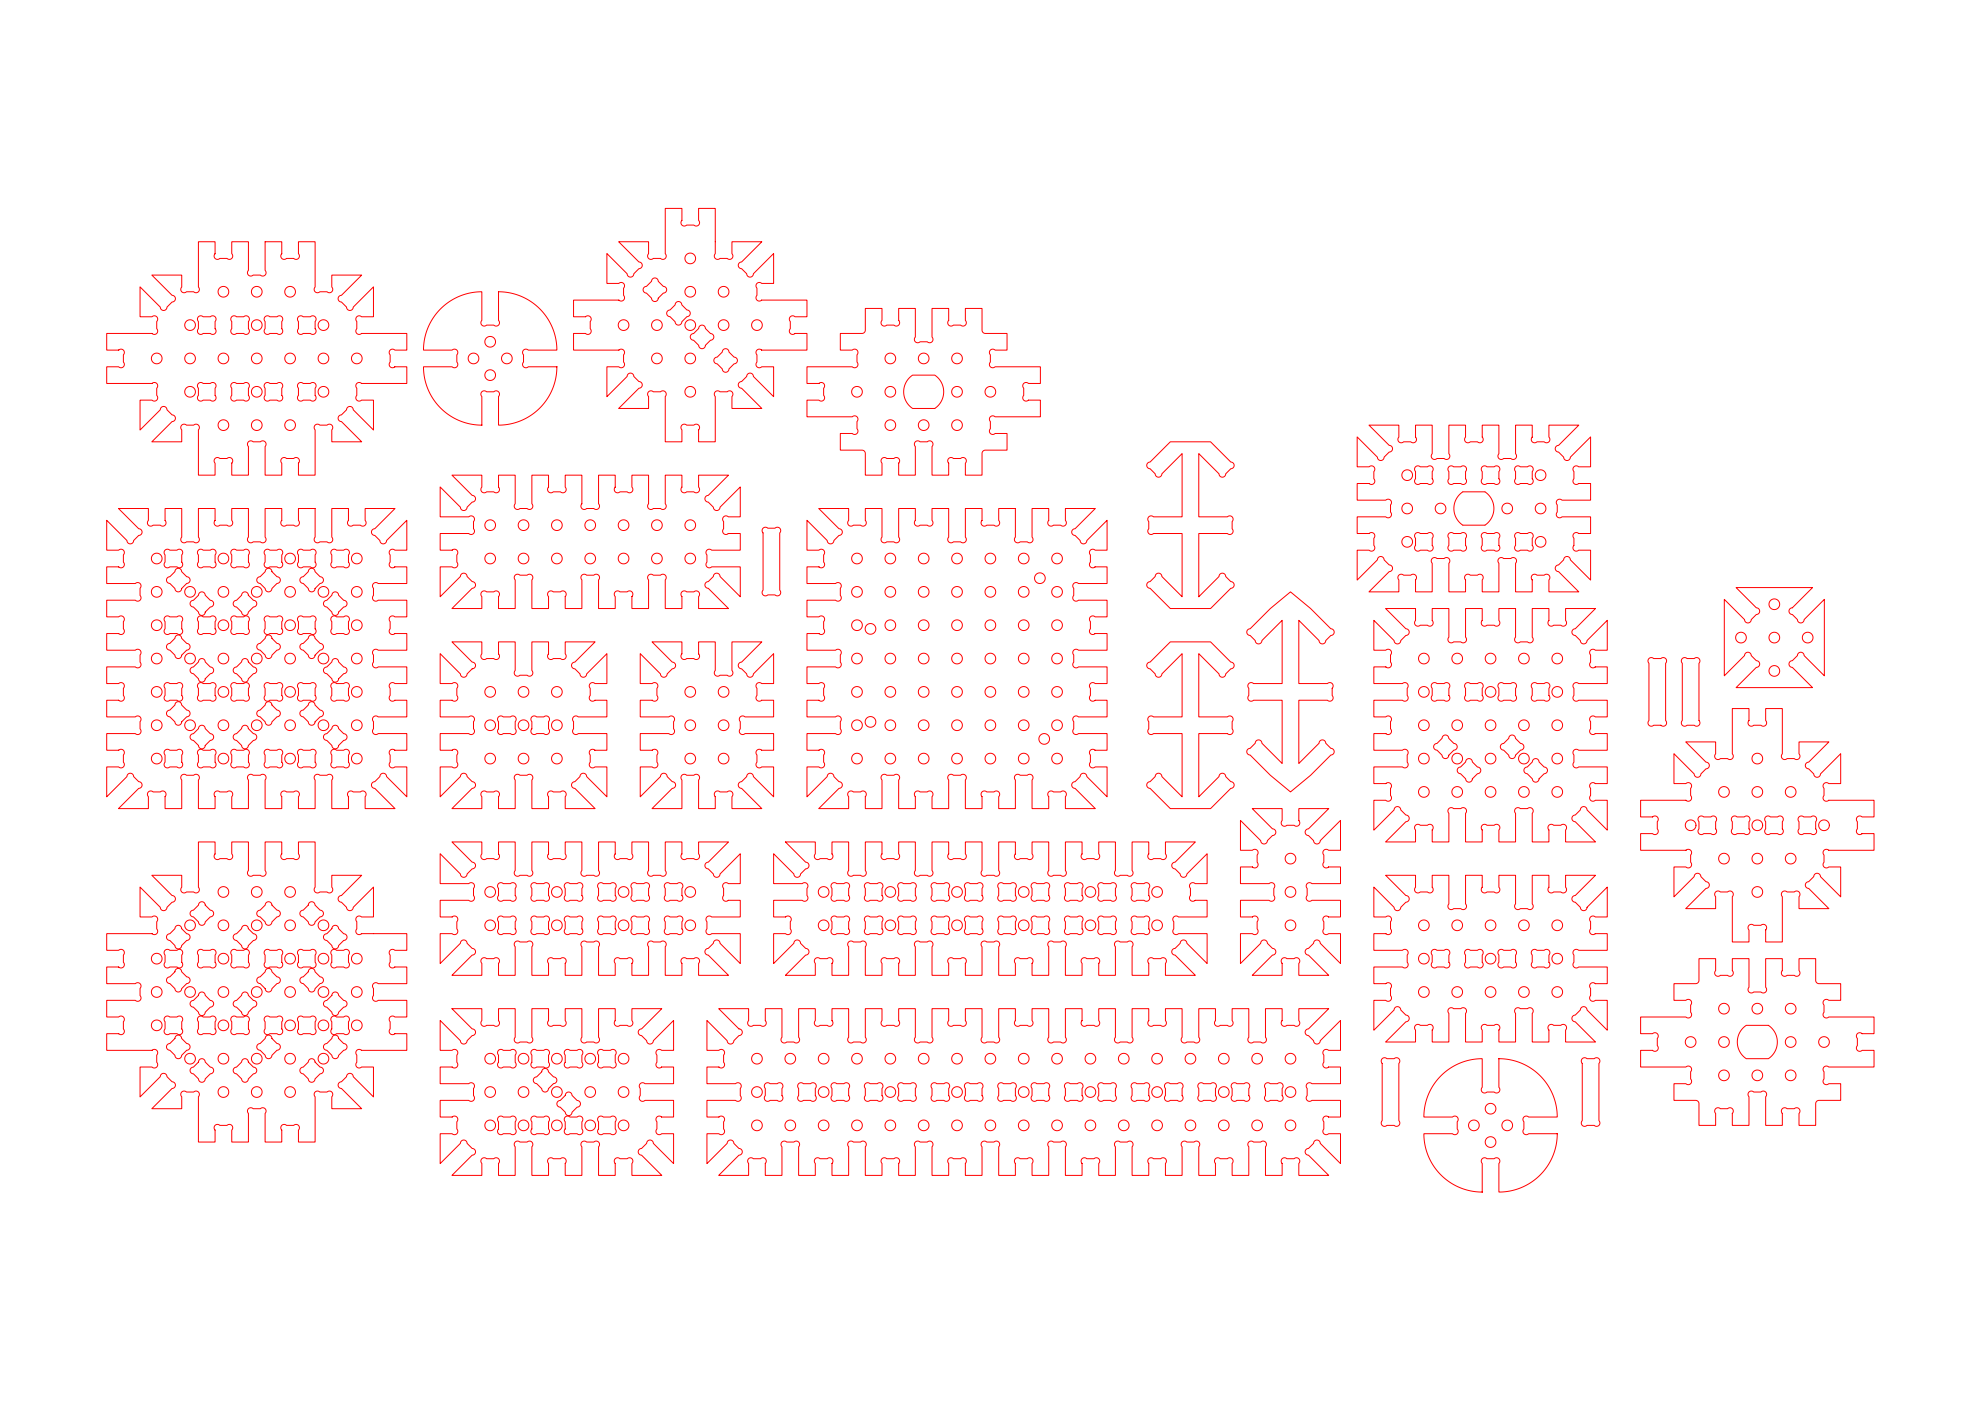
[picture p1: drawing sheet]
<svg xmlns="http://www.w3.org/2000/svg" width="594mm" height="420mm" viewBox="0 0 594 420" stroke-linecap="round" stroke-linejoin="round" font-family="sans-serif">
<g fill="none" stroke="#f00" stroke-width=".3">
<path d="M182 76l6.1 6.1 .3 .7 .5 .3 .5-.1 2.2-2.4 .8-.4 .2-1-.4-.5-.6-.1-6.1-6.1h9v3.6l-.3 .7 .3 .7 .6 .3 .8-.3h2.2l1 .2 .5-.3 .2-.6-.3-.7v-13.6h5v3.6l-.3 .8 .4 .7 .6 .2 .7-.3h2.2l.8 .3 .7-.4 .2-.6-.3-.7v-3.6h5v13.6l-.3 .7 .2 .5 .8 .5 .7-.3h2.2l.7 .3 .7-.3 .3-.7-.3-.7v-3.6h9l-6.1 6.1-.6 .2-.4 .5 .3 1 .7 .3 1.5 1.5 .4 .8 .7 .2 .6-.3 .3-.7 6.1-6.1v9h-3.6l-.7-.3-.7 .3-.3 .6 .3 .8v2.2l-.2 1 .3 .5 .6 .2 .7-.3h13.6v5h-3.6l-.8-.3-.7 .4-.2 .6 .3 .7v2.2l-.3 .8 .4 .7 .6 .2 .7-.3h3.6v5h-13.6l-.7-.3-.5 .2-.5 .8 .3 .7v2.2l-.3 .7 .3 .7 .7 .3 .7-.3h3.6v9l-6.1-6.1-.2-.6-.5-.4-1 .3-.3 .7-1.5 1.5-.8 .4-.2 .7 .3 .6 .7 .3 6.1 6.1h-9v-3.6l.3-.7-.3-.7-.6-.3-.8 .3h-2.2l-1-.2-.5 .3-.2 .6 .3 .7v13.6h-5v-3.6l.3-.8-.4-.7-.6-.2-.7 .3h-2.2l-.8-.3-.7 .4-.2 .6 .3 .7v3.6h-5v-13.6l.3-.7-.4-.8-.6-.2-.7 .3h-2.2l-.7-.3-.7 .3-.3 .7 .3 .7v3.6h-9l6.1-6.1 .6-.2 .4-.5-.3-1-.7-.3-1.5-1.5-.4-.8-.7-.2-.6 .3-.3 .7-6.1 6.1v-9h3.6l.7 .3 .7-.3 .3-.7-.3-.7v-2.2l.3-.7-.3-.7-.7-.3-.7 .3h-13.6v-5h3.6l.8 .3 .7-.4 .2-.6-.3-.7v-2.2l.3-.8-.4-.7-.6-.2-.7 .3h-3.6v-5h13.6l.7 .3 .6-.2 .3-.5 .1-.5-.3-.5v-2.2l.3-.8-.4-.7-.6-.2-.7 .3h-3.6zM45.5 82.5h9v3.6l-.3 .7 .2 .6 .7 .4 .8-.3h2.2l.9 .3 .6-.4 .2-.6-.3-.7v-13.6h5v3.6l-.3 .8 .4 .7 .6 .2 .7-.3h2.2l.8 .3 .7-.4 .2-.6-.3-.7v-3.6h5v8.6l-.3 .8 .3 .6 .7 .3 .7-.3h2.2l.8 .3 .8-.6 .1-.6-.3-.5v-8.6h5v3.6l-.3 .8 .4 .7 .6 .2 .7-.3h2.2l.8 .3 .7-.4 .2-.6-.3-.7v-3.6h5v13.6l-.3 .7 .2 .5 .8 .5 .7-.3h2.2l.7 .3 .7-.3 .3-.7-.3-.7v-3.6h9l-6.1 6.1-.6 .2-.4 .5 .3 1 .7 .3 1.5 1.5 .4 .8 .7 .2 .6-.3 .3-.7 6.1-6.1v9h-3.6l-.7-.3-.7 .3-.3 .6 .3 .8v2.2l-.2 1 .3 .5 .6 .2 .7-.3h13.6v5h-3.6l-.8-.3-.7 .4-.2 .6 .3 .7v2.2l-.3 .8 .4 .7 .6 .2 .7-.3h3.6v5h-13.6l-.7-.3-.8 .4-.2 .6 .3 .7v2.2l-.3 .7 .3 .7 .7 .3 .7-.3h3.6v9l-6.1-6.1-.2-.6-.5-.4-1 .3-.3 .7-1.5 1.5-.8 .4-.2 .7 .3 .6 .7 .3 6.1 6.1h-9v-3.6l.3-.7-.3-.7-.7-.3-.7 .3h-2.2l-.7-.3-.7 .3-.3 .7 .3 .7v13.6h-5v-3.6l.3-.8-.4-.7-.6-.2-.7 .3h-2.2l-.8-.3-.7 .4-.2 .6 .3 .7v3.6h-5v-8.6l.3-.8-.3-.6-.7-.3-.7 .3h-2.2l-.8-.3-.8 .6-.1 .6 .3 .5v8.6h-5v-3.6l.3-.8-.4-.7-.6-.2-.7 .3h-2.2l-.8-.3-.7 .4-.2 .6 .3 .7v3.6h-5v-13.6l.3-.7-.4-.8-.6-.2-.7 .3h-2.2l-.7-.3-.7 .3-.3 .7 .3 .7v3.6h-9l6.1-6.1 .6-.2 .4-.5-.3-1-.7-.3-1.5-1.5-.4-.8-.7-.2-.6 .3-.3 .7-6.1 6.1v-9h3.6l.7 .3 .7-.3 .3-.7-.3-.7v-2.2l.3-.7-.3-.7-.7-.3-.7 .3h-13.6v-5h3.6l.8 .3 .7-.4 .2-.6-.3-.7v-2.2l.3-.8-.4-.7-.6-.2-.7 .3h-3.6v-5h13.6l.7 .3 .6-.2 .3-.5 .1-.5-.3-.5v-2.2l.3-.8-.4-.7-.6-.2-.7 .3h-3.6v-9l6.1 6.1 .2 .6 .4 .3 1-.1 .4-.8 2.4-2.2 .1-.5-.3-.5-.7-.3zM59.5 95l.7-.3 .7 .3h2.2l.7-.3 .7 .3 .3 .7-.3 .7v2.2l.3 .7-.3 .7-.7 .3-.7-.3h-2.2l-.7 .3-.7-.3-.3-.7 .3-.7v-2.2l-.3-.7zM69.5 95l.7-.3 .7 .3h2.2l.7-.3 .7 .3 .3 .7-.3 .7v2.2l.3 .7-.3 .7-.7 .3-.7-.3h-2.2l-.7 .3-.7-.3-.3-.7 .3-.7v-2.2l-.3-.7zM79.5 95l.7-.3 .7 .3h2.2l.7-.3 .7 .3 .3 .7-.3 .7v2.2l.3 .7-.3 .7-.7 .3-.7-.3h-2.2l-.7 .3-.7-.3-.3-.7 .3-.7v-2.2l-.3-.7zM89.5 95l.7-.3 .7 .3h2.2l.7-.3 .7 .3 .3 .7-.3 .7v2.2l.3 .7-.3 .7-.7 .3-.7-.3h-2.2l-.7 .3-.7-.3-.3-.7 .3-.7v-2.2l-.3-.7zM149.5 87.5h.1M149.5 87.5v8.6l.3 .7-.4 .8-.6 .2-.7-.3h-2.2l-.7 .3-.7-.3-.3-.7 .3-.7v-8.6l-4 .5-2.6 .8-2.3 1.2-2.2 1.5-2 1.8-1.5 2.1-1.3 2.3-.9 2.5-.6 2.7-.1 2.1h8.6l.8-.3 .6 .3 .3 .5-.3 .9v2.2l.3 .8-.6 .8-.6 .1-.5-.3h-8.6l.2 2.7 .6 2.6 1 2.4 1.4 2.4 2.8 3.1 3.4 2.3 3.9 1.5 4.2 .5M149.5 87.5l2.7 .2 2.6 .6 2.6 1.1 2.3 1.4 2.1 1.8 1.8 2.1 1.5 2.3 1 2.5 .7 2.8 .2 2.7h-8.6l-.5-.3-.6 .1-.6 .8 .3 .8v2.2l-.3 .7 .2 .6 .8 .4 .7-.3h8.6M193.2 86.2l.7-.3 1.5-1.5 .4-.8 .7-.2 .6 .3 .3 .7 1.5 1.5 .7 .3 .3 .8-.3 .6-.7 .3-1.5 1.5-.3 .7-.8 .3-.6-.3-.3-.7-1.5-1.5-.8-.4-.2-.7zM200.2 93.2l.7-.2 1.6-1.6 .3-.7 .8-.3 .6 .3 .3 .7 1.5 1.6 .7 .3 .3 .8-.3 .6-.7 .3-1.5 1.5-.3 .7-.9 .3-.6-.3-.2-.7-1.6-1.5-.8-.4-.2-.7zM252 100h6.5l.7-.3 .3-.7v-6.5h5v3.6l-.3 .7 .2 .6 .7 .4 .8-.3h2.2l.7 .3 .6-.2 .4-.7-.3-.8v-3.6h5v8.6l-.3 .5 .1 .6 .8 .6 .8-.3h2.2l.8 .3 .6-.3 .3-.6-.3-.8v-8.6h5v3.6l-.3 .7 .2 .6 .7 .4 .8-.3h2.2l.7 .3 .6-.2 .4-.7-.3-.8v-3.6h5v6.5l.3 .7 .7 .3h6.5v5h-3.6l-.8-.3-.8 .6 .2 3.3-.3 .7 .3 .7 .7 .3 .7-.3h13.6v5h-3.6l-.7-.3-.6 .2-.4 .7 .3 .8v2.2l-.3 .7 .2 .6 .7 .4 .8-.3h3.6v5h-13.6l-.7-.3-.7 .3-.3 .7 .3 .7-.2 3.3 .8 .6 .8-.3h3.6v5h-6.5l-.7 .3-.3 .7v6.5h-5v-3.6l.3-.7-.2-.6-.7-.4-.8 .3h-2.2l-.7-.3-.6 .2-.4 .7 .3 .8v3.6h-5v-8.6l.3-.5-.1-.6-.8-.6-.8 .3h-2.2l-.7-.3-.7 .3-.3 .6 .3 .8v8.6h-5v-3.6l.3-.7-.2-.6-.7-.4-.8 .3h-2.2l-.7-.3-.6 .2-.4 .7 .3 .8v3.6h-5v-6.5l-.3-.7-.7-.3h-6.5v-5h3.6l.8 .3 .8-.6-.2-3.3 .3-.7-.3-.7-.7-.3-.7 .3h-13.6v-5h3.6l.7 .3 .6-.2 .4-.7-.3-.8v-2.2l.3-.7-.2-.6-.7-.4-.8 .3h-3.6v-5h13.6l.7 .3 .6-.2 .3-.4-.2-3.3 .3-.8-.3-.6-.7-.3-.7 .3h-3.6z"/>
<path d="M59.5 115l.7-.3 .7 .3h2.2l.7-.3 .7 .3 .3 .7-.3 .7v2.2l.3 .7-.3 .7-.7 .3-.7-.3h-2.2l-.7 .3-.7-.3-.3-.7 .3-.7v-2.2l-.3-.7zM69.5 115l.7-.3 .7 .3h2.2l.7-.3 .7 .3 .3 .7-.3 .7v2.2l.3 .7-.3 .7-.7 .3-.7-.3h-2.2l-.7 .3-.7-.3-.3-.7 .3-.7v-2.2l-.3-.7zM79.5 115l.7-.3 .7 .3h2.2l.7-.3 .7 .3 .3 .7-.3 .7v2.2l.3 .7-.3 .7-.7 .3-.7-.3h-2.2l-.7 .3-.7-.3-.3-.7 .3-.7v-2.2l-.3-.7zM89.5 115l.7-.3 .7 .3h2.2l.7-.3 .7 .3 .3 .7-.3 .7v2.2l.3 .7-.3 .7-.7 .3-.7-.3h-2.2l-.7 .3-.7-.3-.3-.7 .3-.7v-2.2l-.3-.7zM167 110l-.2 2.7-.6 2.6-1.1 2.6-1.4 2.3-1.8 2.1-2.1 1.8-2.3 1.5-2.5 1-2.7 .7-2.8 .2v-8.6l.3-.5-.1-.6-.8-.6-.8 .3h-2.2l-.7-.3-.6 .2-.4 .8 .3 .7v8.6M167 110h.1M207.3 100.3l.7-.3 1.5-1.5 .4-.8 .8-.2 .6 .3 .2 .7 1.6 1.5 .7 .3 .3 .9-.3 .6-.7 .2-1.6 1.6-.3 .7-.8 .3-.6-.3-.3-.7-1.5-1.6-.8-.4-.2-.6zM214.4 107.4l.7-.3 1.5-1.5 .4-.8 .7-.2 .6 .3 .3 .7 1.5 1.5 .8 .3 .2 .8-.3 .6-.7 .3-1.5 1.5-.3 .8-.8 .2-.6-.3-.3-.7-1.5-1.5-.8-.4-.2-.7zM272.8 113.3l.9-.8h6.6l.9 .7 1.3 2 .5 2.3-.5 2.3-1.3 1.9-.9 .8h-6.6l-.9-.7-1.3-2-.5-2.3 .5-2.3zM144.5 127.5h.1M344.2 138.9l.7-.3 6.1-6.1h12l6.1 6.1 .5 .1 .4 .5 .1 .5-.3 .6-.7 .3-1.5 1.5-.4 .8-.9 .2-.5-.4-.2-.6-6.1-6.1v19h8.6l.8-.3 .6 .3 .3 .6-.3 .8v2.2l.3 .8-.6 .8-.6 .1-.5-.3h-8.6v19l6.1-6.1 .1-.6 .5-.4 1 .2 .4 .8 1.5 1.5 .7 .3 .3 .6-.3 .8-.7 .3-6.1 6.1h-12l-6.1-6.1-.5-.1-.4-.5-.1-.5 .3-.6 .7-.3 1.5-1.5 .4-.8 .9-.2 .5 .4 .2 .6 6.1 6.1v-19h-8.6l-.5 .3-.6-.1-.6-.8 .3-.8v-2.2l-.3-.7 .3-.7 .6-.3 .8 .3h8.6v-19l-6.8 7.1-.9-.2-.4-.8-1.5-1.5-.8-.4-.2-.6zM410.5 127.5h9v3.6l-.3 .8 .4 .7 .6 .2 .7-.3h2.2l.8 .3 .7-.4 .2-.6-.3-.7v-3.6h5v8.6l-.3 .8 .3 .6 .7 .3 .7-.3h2.2l.8 .3 .8-.6 .1-.6-.3-.5v-8.6h5v3.6l-.3 .8 .4 .7 .6 .2 .7-.3h2.2l.8 .3 .7-.4 .2-.6-.3-.7v-3.6h5v8.6l-.3 .8 .3 .6 .7 .3 .7-.3h2.2l.8 .3 .8-.6 .1-.6-.3-.5v-8.6h5v3.6l-.3 .8 .4 .7 .6 .2 .7-.3h2.2l.8 .3 .7-.4 .2-.6-.3-.7v-3.6h9l-6.1 6.1-.7 .3-.3 .8 .3 .6 .7 .3 1.5 1.5 .4 .8 1 .2 .5-.4 .1-.6 6.1-6.1v9h-3.6l-.8-.3-.7 .4-.2 .6 .3 .7v2.2l-.3 .8 .4 .7 .6 .2 .7-.3h3.6v5h-8.6l-.5-.3-.6 .1-.6 .8 .3 .8v2.2l-.3 .8 .3 .6 .6 .3 .8-.3h8.6v5h-3.6l-.8-.3-.7 .4-.2 .6 .3 .7v2.2l-.3 .8 .4 .7 .6 .2 .7-.3h3.6v9l-6.1-6.1-.3-.7-.8-.3-.6 .3-.3 .7-1.5 1.5-.8 .4-.2 1 .4 .5 .6 .1 6.1 6.1h-9v-3.6l.3-.8-.4-.7-.6-.2-.7 .3h-2.2l-.8-.3-.7 .4-.2 .6 .3 .7v3.6h-5v-8.6l.3-.5-.1-.6-.8-.6-.8 .3h-2.2l-.8-.3-.6 .3-.3 .6 .3 .8v8.6h-5v-3.6l.3-.8-.4-.7-.6-.2-.7 .3h-2.2l-.8-.3-.7 .4-.2 .6 .3 .7v3.6h-5v-8.6l.3-.5-.1-.6-.8-.6-.8 .3h-2.2l-.8-.3-.6 .3-.3 .6 .3 .8v8.6h-5v-3.6l.3-.8-.4-.7-.6-.2-.7 .3h-2.2l-.8-.3-.7 .4-.2 .6 .3 .7v3.6h-9l6.1-6.1 .7-.3 .3-.7-.2-.6-.8-.4-1.5-1.5-.4-.8-1-.2-.5 .4-.1 .6-6.1 6.1v-9h3.6l.8 .3 .7-.4 .2-.6-.3-.7v-2.2l.3-.8-.4-.7-.6-.2-.7 .3h-3.6v-5h8.6l.8 .3 .6-.3 .3-.6-.3-.8v-2.2l.3-.8-.6-.8-.6-.1-.5 .3h-8.6v-5h3.6l.8 .3 .7-.4 .2-.6-.3-.7v-2.2l.3-.8-.4-.7-.6-.2-.7 .3h-3.6v-9l6.1 6.1 .2 .6 .4 .3 1-.1 .4-.8 1.5-1.5 .7-.3 .3-.6-.3-.8-.7-.3z"/>
<path d="M35.5 152.5h9v3.6l-.3 .8 .4 .7 .6 .2 .7-.3h2.2l.8 .3 .7-.4 .2-.6-.3-.7v-3.6h5v8.6l-.3 .8 .3 .6 .7 .3 .7-.3h2.2l.8 .3 .8-.6 .1-.6-.3-.5v-8.6h5v3.6l-.3 .8 .4 .7 .6 .2 .7-.3h2.2l.8 .3 .7-.4 .2-.6-.3-.7v-3.6h5v8.6l-.3 .8 .3 .6 .6 .3 .8-.3h2.2l.8 .3 .8-.6 .1-.6-.3-.5v-8.6h5v3.6l-.3 .8 .4 .7 .6 .2 .7-.3h2.2l.8 .3 .7-.4 .2-.6-.3-.7v-3.6h5v8.6l-.3 .8 .3 .6 .6 .3 .8-.3h2.2l.8 .3 .8-.6 .1-.6-.3-.5v-8.6h5v3.6l-.3 .8 .4 .7 .6 .2 .7-.3h2.2l.8 .3 .7-.4 .2-.6-.3-.7v-3.6h9l-6.1 6.1-.6 .1-.3 .5 .1 1 .8 .4 1.5 1.5 .3 .7 .6 .3 .8-.3 .3-.7 6.1-6.1v9h-3.6l-.8-.3-.7 .4-.2 .6 .3 .7v2.2l-.3 .8 .4 .7 .6 .2 .7-.3h3.6v5h-8.6l-.8-.3-.6 .3-.3 .7 .3 .7v2.2l-.3 .8 .6 .8 .6 .1 .5-.3h8.6v5h-3.6l-.8-.3-.7 .4-.2 .6 .3 .7v2.2l-.3 .8 .4 .7 .6 .2 .7-.3h3.6v5h-8.6l-.8-.3-.6 .3-.3 .6 .3 .8v2.2l-.3 .8 .6 .8 .6 .1 .5-.3h8.6v5h-3.6l-.8-.3-.7 .4-.2 .6 .3 .7v2.2l-.3 .8 .4 .7 .6 .2 .7-.3h3.6v5h-8.6l-.8-.3-.6 .3-.3 .6 .3 .8v2.2l-.3 .8 .6 .8 .6 .1 .5-.3h8.6v5h-3.6l-.8-.3-.7 .4-.2 .6 .3 .7v2.2l-.3 .8 .4 .7 .6 .2 .7-.3h3.6v9l-6.1-6.1-.1-.6-.5-.3-1 .1-.4 .8-1.5 1.5-.7 .3-.3 .6 .3 .8 .7 .3 6.1 6.1h-9v-3.6l.3-.8-.4-.7-.6-.2-.7 .3h-2.2l-.8-.3-.7 .4-.2 .6 .3 .7v3.6h-5v-8.6l.3-.8-.3-.6-.7-.3-.7 .3h-2.2l-.8-.3-.8 .6-.1 .6 .3 .5v8.6h-5v-3.6l.3-.8-.4-.7-.6-.2-.7 .3h-2.2l-.8-.3-.7 .4-.2 .6 .3 .7v3.6h-5v-8.6l.3-.8-.3-.6-.6-.3-.8 .3h-2.2l-.8-.3-.8 .6-.1 .6 .3 .5v8.6h-5v-3.6l.3-.8-.4-.7-.6-.2-.7 .3h-2.2l-.8-.3-.7 .4-.2 .6 .3 .7v3.6h-5v-8.6l.3-.8-.3-.6-.6-.3-.8 .3h-2.2l-.8-.3-.8 .6-.1 .6 .3 .5v8.6h-5v-3.6l.3-.8-.4-.7-.6-.2-.7 .3h-2.2l-.8-.3-.7 .4-.2 .6 .3 .7v3.6h-9l6.1-6.1 .6-.2 .3-.4-.1-1-.8-.4-1.5-1.5-.3-.7-.6-.3-.8 .3-.3 .7-6.1 6.1v-9h3.6l.8 .3 .7-.4 .2-.6-.3-.7v-2.2l.3-.8-.4-.7-.6-.2-.7 .3h-3.6v-5h8.6l.8 .3 .6-.3 .3-.7-.3-.7v-2.2l.3-.8-.6-.8-.6-.1-.5 .3h-8.6v-5h3.6l.8 .3 .7-.4 .2-.6-.3-.7v-2.2l.3-.8-.4-.7-.6-.2-.7 .3h-3.6v-5h8.6l.8 .3 .6-.3 .3-.6-.3-.8v-2.2l.3-.8-.6-.8-.6-.1-.5 .3h-8.6v-5h3.6l.8 .3 .7-.4 .2-.6-.3-.7v-2.2l.3-.8-.4-.7-.6-.2-.7 .3h-3.6v-5h8.6l.8 .3 .6-.3 .3-.6-.3-.8v-2.2l.3-.8-.6-.8-.6-.1-.5 .3h-8.6v-5h3.6l.8 .3 .7-.4 .2-.6-.3-.7v-2.2l.3-.8-.4-.7-.6-.2-.7 .3h-3.6v-9l6.1 6.1 .1 .6 .5 .3 1-.1 .4-.8 1.5-1.5 .7-.3 .3-.6-.3-.8-.7-.3zM135.5 142.5h9v3.6l-.3 .8 .4 .7 .6 .2 .7-.3h2.2l.8 .3 .7-.4 .2-.6-.3-.7v-3.6h5v8.6l-.3 .8 .3 .6 .7 .3 .7-.3h2.2l.8 .3 .8-.6 .1-.6-.3-.5v-8.6h5v3.6l-.3 .8 .4 .7 .6 .2 .7-.3h2.2l.8 .3 .7-.4 .2-.6-.3-.7v-3.6h5v8.6l-.3 .8 .3 .6 .7 .3 .7-.3h2.2l.8 .3 .8-.6 .1-.6-.3-.5v-8.6h5v3.6l-.3 .8 .4 .7 .6 .2 .7-.3h2.2l.8 .3 .7-.4 .2-.6-.3-.7v-3.6h5v8.6l-.3 .8 .3 .6 .7 .3 .7-.3h2.2l.8 .3 .8-.6 .1-.6-.3-.5v-8.6h5v3.6l-.3 .8 .4 .7 .6 .2 .7-.3h2.2l.8 .3 .7-.4 .2-.6-.3-.7v-3.6h9l-6.1 6.1-.7 .3-.3 .8 .3 .6 .7 .3 1.5 1.5 .4 .8 1 .2 .5-.4 .1-.6 6.1-6.1v9h-3.6l-.8-.3-.7 .4-.2 .6 .3 .7v2.2l-.3 .8 .4 .7 .6 .2 .7-.3h3.6v5h-8.6l-.5-.3-.6 .1-.6 .8 .3 .8v2.2l-.3 .8 .3 .6 .6 .3 .8-.3h8.6v9l-6.1-6.1-.3-.7-.8-.3-.6 .3-.3 .7-1.5 1.5-.8 .4-.2 1 .4 .5 .6 .1 6.1 6.1h-9v-3.6l.3-.8-.4-.7-.6-.2-.7 .3h-2.2l-.8-.3-.7 .4-.2 .6 .3 .7v3.6h-5v-8.6l.3-.5-.1-.6-.8-.6-.8 .3h-2.2l-.8-.3-.6 .3-.3 .6 .3 .8v8.6h-5v-3.6l.3-.8-.4-.7-.6-.2-.7 .3h-2.2l-.8-.3-.7 .4-.2 .6 .3 .7v3.6h-5v-8.6l.3-.5-.1-.6-.8-.6-.8 .3h-2.2l-.8-.3-.6 .3-.3 .6 .3 .8v8.6h-5v-3.6l.3-.8-.4-.7-.6-.2-.7 .3h-2.2l-.8-.3-.7 .4-.2 .6 .3 .7v3.6h-5v-8.6l.3-.5-.1-.6-.8-.6-.8 .3h-2.2l-.8-.3-.6 .3-.3 .6 .3 .8v8.6h-5v-3.6l.3-.8-.4-.7-.6-.2-.7 .3h-2.2l-.8-.3-.7 .4-.2 .6 .3 .7v3.6h-9l6.1-6.1 .7-.3 .3-.7-.2-.6-.8-.4-1.5-1.5-.4-.8-1-.2-.5 .4-.1 .6-6.1 6.1v-9h3.6l.8 .3 .7-.4 .2-.6-.3-.7v-2.2l.3-.8-.4-.7-.6-.2-.7 .3h-3.6v-5h8.6l.8 .3 .6-.3 .3-.6-.3-.8v-2.2l.3-.8-.6-.8-.6-.1-.5 .3h-8.6v-9l6.1 6.1 .1 .6 .5 .3 1-.1 .4-.8 1.5-1.5 .7-.3 .3-.5-.3-.9-.7-.3zM228.8 158.4l.7-.3 .7 .3h2.2l.8-.3 .6 .3 .3 .5-.3 .9v17.2l.3 .7-.2 .6-.5 .4-1-.3h-2.2l-.8 .3-.5-.3-.3-.5 .2-.9v-17.2l-.3-.7zM242 156l6.1 6.1 .3 .7 .8 .3 .6-.3 .3-.7 1.5-1.5 .8-.4 .2-1-.4-.5-.6-.1-6.1-6.1h9v3.6l-.3 .8 .4 .7 .6 .2 .7-.3h2.2l.8 .3 .7-.4 .2-.6-.3-.7v-3.6h5v8.6l-.3 .5 .1 .6 .8 .6 .8-.3h2.2l.8 .3 .6-.3 .3-.6-.3-.8v-8.6h5v3.6l-.3 .8 .4 .7 .6 .2 .7-.3h2.2l.8 .3 .7-.4 .2-.6-.3-.7v-3.6h5v8.6l-.3 .5 .1 .6 .8 .6 .8-.3h2.2l.8 .3 .6-.3 .3-.6-.3-.8v-8.6h5v3.6l-.3 .8 .4 .7 .6 .2 .7-.3h2.2l.8 .3 .7-.4 .2-.6-.3-.7v-3.6h5v8.6l-.3 .5 .1 .6 .8 .6 .8-.3h2.2l.8 .3 .6-.3 .3-.6-.3-.8v-8.6h5v3.6l-.3 .8 .4 .7 .6 .2 .7-.3h2.2l.8 .3 .7-.4 .2-.6-.3-.7v-3.6h9l-6.1 6.1-.7 .3-.3 .8 .3 .6 .7 .3 1.5 1.5 .4 .8 1 .2 .5-.4 .1-.6 6.1-6.1v9h-3.6l-.8-.3-.7 .4-.2 .6 .3 .7v2.2l-.3 .8 .4 .7 .6 .2 .7-.3h3.6v5h-8.6l-.5-.3-.6 .1-.6 .8 .3 .8v2.2l-.3 .8 .3 .6 .6 .3 .8-.3h8.6v5h-3.6l-.8-.3-.7 .4-.2 .6 .3 .7v2.2l-.3 .8 .4 .7 .6 .2 .7-.3h3.6v5h-8.6l-.5-.3-.6 .1-.6 .8 .3 .8v2.2l-.3 .8 .3 .6 .6 .3 .8-.3h8.6v5h-3.6l-.8-.3-.7 .4-.2 .6 .3 .7v2.2l-.3 .8 .4 .7 .6 .2 .7-.3h3.6v5h-8.6l-.5-.3-.6 .1-.6 .8 .3 .8v2.2l-.3 .8 .3 .6 .6 .3 .8-.3h8.6v5h-3.6l-.8-.3-.7 .4-.2 .6 .3 .7v2.2l-.3 .8 .4 .7 .6 .2 .7-.3h3.6v9l-6.1-6.1-.3-.7-.8-.3-.6 .3-.3 .7-1.5 1.5-.8 .4-.2 1 .4 .5 .6 .1 6.1 6.1h-9v-3.6l.3-.8-.4-.7-.6-.2-.7 .3h-2.2l-.8-.3-.7 .4-.2 .6 .3 .7v3.6h-5v-8.6l.3-.5-.1-.6-.8-.6-.8 .3h-2.2l-.8-.3-.6 .3-.3 .6 .3 .8v8.6h-5v-3.6l.3-.8-.4-.7-.6-.2-.7 .3h-2.2l-.8-.3-.7 .4-.2 .6 .3 .7v3.6h-5v-8.6l.3-.5-.1-.6-.8-.6-.8 .3h-2.2l-.8-.3-.6 .3-.3 .6 .3 .8v8.6h-5v-3.6l.3-.8-.4-.7-.6-.2-.7 .3h-2.2l-.8-.3-.7 .4-.2 .6 .3 .7v3.6h-5v-8.6l.3-.5-.1-.6-.8-.6-.8 .3h-2.2l-.8-.3-.6 .3-.3 .6 .3 .8v8.6h-5v-3.6l.3-.8-.4-.7-.6-.2-.7 .3h-2.2l-.8-.3-.7 .4-.2 .6 .3 .7v3.6h-9l6.1-6.1 .7-.3 .3-.8-.3-.6-.7-.3-1.5-1.5-.4-.8-1-.2-.5 .4-.1 .6-6.1 6.1v-9h3.6l.8 .3 .7-.4 .2-.6-.3-.7v-2.2l.3-.8-.4-.7-.6-.2-.7 .3h-3.6v-5h8.6l.5 .3 .6-.1 .6-.8-.3-.8v-2.2l.3-.8-.3-.6-.6-.3-.8 .3h-8.6v-5h3.6l.8 .3 .7-.4 .2-.6-.3-.7v-2.2l.3-.8-.4-.7-.6-.2-.7 .3h-3.6v-5h8.6l.5 .3 .6-.1 .6-.8-.3-.8v-2.2l.3-.8-.3-.6-.6-.3-.8 .3h-8.6v-5h3.6l.8 .3 .7-.4 .2-.6-.3-.7v-2.2l.3-.8-.4-.7-.6-.2-.7 .3h-3.6v-5h8.6l.5 .3 .6-.1 .6-.8-.3-.8v-2.2l.3-.8-.3-.6-.6-.3-.8 .3h-8.6v-5h3.6l.8 .3 .7-.4 .2-.6-.3-.7v-2.2l.3-.8-.4-.7-.6-.2-.7 .3h-3.6zM424.5 140l.7-.3 .7 .3h2.2l.7-.3 .7 .3 .3 .7-.3 .7v2.2l.3 .7-.3 .7-.7 .3-.7-.3h-2.2l-.7 .3-.7-.3-.3-.7 .3-.7v-2.2l-.3-.7zM434.5 140l.7-.3 .7 .3h2.2l.7-.3 .7 .3 .3 .7-.3 .7v2.2l.3 .7-.3 .7-.7 .3-.7-.3h-2.2l-.7 .3-.7-.3-.3-.7 .3-.7v-2.2l-.3-.7zM437.8 148.2l.9-.7h6.6l.9 .8 1.3 1.9 .5 2.3-.5 2.3-1.3 2-.9 .7h-6.6l-.9-.8-1.3-1.9-.5-2.3 .5-2.3zM444.5 140l.7-.3 .7 .3h2.2l.7-.3 .7 .3 .3 .7-.3 .7v2.2l.3 .7-.3 .7-.7 .3-.7-.3h-2.2l-.7 .3-.7-.3-.3-.7 .3-.7v-2.2l-.3-.7zM454.5 140l.7-.3 .7 .3h2.2l.7-.3 .7 .3 .3 .7-.3 .7v2.2l.3 .7-.3 .7-.7 .3-.7-.3h-2.2l-.7 .3-.7-.3-.3-.7 .3-.7v-2.2l-.3-.7zM49.5 165l.7-.3 .7 .3h2.2l.7-.3 .7 .3 .3 .7-.3 .7v2.2l.3 .7-.3 .7-.7 .3-.7-.3h-2.2l-.7 .3-.7-.3-.3-.7 .3-.7v-2.2l-.3-.7zM50.2 173.2l.7-.2 1.6-1.6 .3-.7 .8-.3 .6 .3 .3 .7 1.5 1.6 .7 .3 .3 .8-.3 .6-.7 .3-1.5 1.5-.3 .7-.9 .3-.6-.3-.2-.7-1.6-1.5-.8-.4-.2-.7zM59.5 165l.7-.3 .7 .3h2.2l.7-.3 .7 .3 .3 .7-.3 .7v2.2l.3 .7-.3 .7-.7 .3-.7-.3h-2.2l-.7 .3-.7-.3-.3-.7 .3-.7v-2.2l-.3-.7z"/>
<path d="M69.5 165l.7-.3 .7 .3h2.2l.7-.3 .7 .3 .3 .7-.3 .7v2.2l.3 .7-.3 .7-.7 .3-.7-.3h-2.2l-.7 .3-.7-.3-.3-.7 .3-.7v-2.2l-.3-.7zM72.7 177.8l.7-.3 .7 .2 .4 .8 1.5 1.5 .7 .3 .3 .6-.3 .8-.7 .3-1.5 1.6-.3 .7-.6 .3-.8-.3-.3-.7-1.6-1.6-.7-.2-.3-.6 .3-.8 .7-.4 1.6-1.5zM79.5 165l.7-.3 .7 .3h2.2l.7-.3 .7 .3 .3 .7-.3 .7v2.2l.3 .7-.3 .7-.7 .3-.7-.3h-2.2l-.7 .3-.7-.3-.3-.7 .3-.7v-2.2l-.3-.7zM79.8 170.7l.7-.3 .6 .2 .4 .8 1.6 1.6 .7 .2 .3 .6-.3 .9-.7 .3-1.6 1.5-.2 .7-.6 .3-.9-.3-.3-.7-1.5-1.5-.7-.3-.3-.6 .2-.8 .8-.3 1.5-1.6zM89.5 165l.7-.3 .7 .3h2.2l.7-.3 .7 .3 .3 .7-.3 .7v2.2l.3 .7-.3 .7-.7 .3-.7-.3h-2.2l-.7 .3-.7-.3-.3-.7 .3-.7v-2.2l-.3-.7zM90.2 173.2l.7-.2 1.6-1.6 .3-.7 .8-.3 .6 .3 .3 .7 1.5 1.6 .7 .3 .3 .8-.3 .6-.7 .3-1.5 1.5-.3 .7-.9 .3-.6-.3-.2-.7-1.6-1.5-.8-.4-.2-.7zM99.5 165l.7-.3 .7 .3h2.2l.7-.3 .7 .3 .3 .7-.3 .7v2.2l.3 .7-.3 .7-.7 .3-.7-.3h-2.2l-.7 .3-.7-.3-.3-.7 .3-.7v-2.2l-.3-.7zM424.5 160l.7-.3 .7 .3h2.2l.7-.3 .7 .3 .3 .7-.3 .7v2.2l.3 .7-.3 .7-.7 .3-.7-.3h-2.2l-.7 .3-.7-.3-.3-.7 .3-.7v-2.2l-.3-.7zM434.5 160l.7-.3 .7 .3h2.2l.7-.3 .7 .3 .3 .7-.3 .7v2.2l.3 .7-.3 .7-.7 .3-.7-.3h-2.2l-.7 .3-.7-.3-.3-.7 .3-.7v-2.2l-.3-.7zM444.5 160l.7-.3 .7 .3h2.2l.7-.3 .7 .3 .3 .7-.3 .7v2.2l.3 .7-.3 .7-.7 .3-.7-.3h-2.2l-.7 .3-.7-.3-.3-.7 .3-.7v-2.2l-.3-.7zM454.5 160l.7-.3 .7 .3h2.2l.7-.3 .7 .3 .3 .7-.3 .7v2.2l.3 .7-.3 .7-.7 .3-.7-.3h-2.2l-.7 .3-.7-.3-.3-.7 .3-.7v-2.2l-.3-.7zM517.1 179.7l6.1 6.1 .3 .7 .8 .3 .6-.3 .3-.7 1.5-1.5 .8-.4 .2-.9-.4-.5-.6-.2-6.1-6.1h23l-6.1 6.1-.7 .3-.3 .8 .3 .6 .7 .3 1.5 1.5 .4 .8 1 .2 .5-.4 .1-.6 6.1-6.1v23l-6.1-6.1-.3-.7-.8-.3-.6 .3-.3 .7-1.5 1.5-.8 .4-.2 1 .4 .5 .6 .1 6.1 6.1h-23l6.1-6.1 .7-.3 .3-.8-.3-.6-.7-.3-1.5-1.5-.4-.7-1-.2-.5 .3-.1 .6-6.1 6.1z"/>
<path d="M49.5 185l.7-.3 .7 .3h2.2l.7-.3 .7 .3 .3 .7-.3 .7v2.2l.3 .7-.3 .7-.7 .3-.7-.3h-2.2l-.7 .3-.7-.3-.3-.7 .3-.7v-2.2l-.3-.7zM50.2 193.2l.7-.2 1.6-1.6 .3-.7 .8-.3 .6 .3 .3 .7 1.5 1.6 .7 .3 .3 .8-.3 .6-.7 .3-1.5 1.5-.3 .7-.9 .3-.6-.3-.2-.7-1.6-1.5-.8-.4-.2-.7zM57.3 180.3l.7-.3 1.5-1.5 .4-.8 .8-.2 .6 .3 .2 .7 1.6 1.5 .7 .3 .3 .9-.3 .6-.7 .2-1.6 1.6-.3 .7-.8 .3-.6-.3-.3-.7-1.5-1.6-.8-.4-.2-.6zM59.5 185l.7-.3 .7 .3h2.2l.7-.3 .7 .3 .3 .7-.3 .7v2.2l.3 .7-.3 .7-.7 .3-.7-.3h-2.2l-.7 .3-.7-.3-.3-.7 .3-.7v-2.2l-.3-.7zM69.5 185l.7-.3 .7 .3h2.2l.7-.3 .7 .3 .3 .7-.3 .7v2.2l.3 .7-.3 .7-.7 .3-.7-.3h-2.2l-.7 .3-.7-.3-.3-.7 .3-.7v-2.2l-.3-.7zM72.7 197.8l.7-.3 .7 .2 .4 .8 1.5 1.5 .7 .3 .3 .6-.3 .8-.7 .3-1.5 1.6-.3 .7-.6 .3-.8-.3-.3-.7-1.6-1.6-.7-.2-.3-.6 .3-.8 .7-.4 1.6-1.5zM79.5 185l.7-.3 .7 .3h2.2l.7-.3 .7 .3 .3 .7-.3 .7v2.2l.3 .7-.3 .7-.7 .3-.7-.3h-2.2l-.7 .3-.7-.3-.3-.7 .3-.7v-2.2l-.3-.7zM79.8 190.7l.7-.3 .6 .2 .4 .8 1.6 1.6 .7 .2 .3 .6-.3 .9-.7 .3-1.6 1.5-.2 .7-.6 .3-.9-.3-.3-.7-1.5-1.5-.7-.3-.3-.6 .2-.8 .8-.3 1.5-1.6zM89.5 185l.7-.3 .7 .3h2.2l.7-.3 .7 .3 .3 .7-.3 .7v2.2l.3 .7-.3 .7-.7 .3-.7-.3h-2.2l-.7 .3-.7-.3-.3-.7 .3-.7v-2.2l-.3-.7zM90.2 193.2l.7-.2 1.6-1.6 .3-.7 .8-.3 .6 .3 .3 .7 1.5 1.6 .7 .3 .3 .8-.3 .6-.7 .3-1.5 1.5-.3 .7-.9 .3-.6-.3-.2-.7-1.6-1.5-.8-.4-.2-.7zM97.3 180.3l.7-.3 1.5-1.5 .4-.8 .8-.2 .6 .3 .2 .7 1.6 1.5 .7 .3 .3 .9-.3 .6-.7 .2-1.6 1.6-.3 .7-.8 .3-.6-.3-.3-.7-1.5-1.6-.8-.4-.2-.6zM99.5 185l.7-.3 .7 .3h2.2l.7-.3 .7 .3 .3 .7-.3 .7v2.2l.3 .7-.3 .7-.7 .3-.7-.3h-2.2l-.7 .3-.7-.3-.3-.7 .3-.7v-2.2l-.3-.7z"/>
<path d="M135.5 192.5h9v3.6l-.3 .8 .4 .7 .6 .2 .7-.3h2.2l.8 .3 .7-.4 .2-.6-.3-.7v-3.6h5v8.6l-.3 .8 .3 .6 .6 .3 .8-.3h2.2l.8 .3 .8-.6 .1-.6-.3-.5v-8.6h5v3.6l-.3 .8 .4 .7 .6 .2 .7-.3h2.2l.8 .3 .7-.4 .2-.6-.3-.7v-3.6h9l-6.1 6.1-.6 .2-.3 .4 .1 1 .8 .4 1.5 1.5 .3 .7 .6 .3 .8-.3 .3-.7 6.1-6.1v9h-3.6l-.8-.3-.7 .4-.2 .6 .3 .7v2.2l-.3 .8 .4 .7 .6 .2 .7-.3h3.6v5h-8.6l-.8-.3-.6 .3-.3 .6 .3 .8v2.2l-.3 .8 .6 .8 .6 .1 .5-.3h8.6v5h-3.6l-.8-.3-.7 .4-.2 .6 .3 .7v2.2l-.3 .8 .4 .7 .6 .2 .7-.3h3.6v9l-6.1-6.1-.1-.6-.5-.3-1 .1-.4 .8-1.5 1.5-.7 .3-.3 .6 .3 .8 .7 .3 6.1 6.1h-9v-3.6l.3-.8-.4-.7-.6-.2-.7 .3h-2.2l-.8-.3-.7 .4-.2 .6 .3 .7v3.6h-5v-8.6l.3-.8-.3-.6-.6-.3-.8 .3h-2.2l-.8-.3-.8 .6-.1 .6 .3 .5v8.6h-5v-3.6l.3-.8-.4-.7-.6-.2-.7 .3h-2.2l-.8-.3-.7 .4-.2 .6 .3 .7v3.6h-9l6.1-6.1 .6-.1 .3-.5-.1-1-.8-.4-1.5-1.5-.3-.7-.6-.3-.8 .3-.3 .7-6.1 6.1v-9h3.6l.8 .3 .7-.4 .2-.6-.3-.7v-2.2l.3-.8-.4-.7-.6-.2-.7 .3h-3.6v-5h8.6l.8 .3 .6-.3 .3-.6-.3-.8v-2.2l.3-.8-.6-.8-.6-.1-.5 .3h-8.6v-5h3.6l.8 .3 .7-.4 .2-.6-.3-.7v-2.2l.3-.8-.4-.7-.6-.2-.7 .3h-3.6v-9l6.1 6.1 .1 .6 .5 .3 1-.1 .4-.8 1.5-1.5 .7-.3 .3-.6-.3-.8-.7-.3zM192 196l6.1 6.1 .3 .7 .7 .3 .6-.2 .4-.8 1.5-1.5 .8-.4 .1-1-.3-.4-.6-.2-6.1-6.1h9v3.6l-.3 .7 .2 .6 .7 .4 .8-.3h2.2l.7 .3 .6-.2 .4-.7-.3-.8v-3.6h5v8.6l-.3 .8 .3 .6 .6 .3 .8-.3h2.2l.8 .3 .8-.6 .1-.6-.3-.5v-8.6h9l-6.1 6.1-.6 .1-.4 .5 .2 1 .8 .4 2.2 2.5 1-.3 .3-.7 6.1-6.1v9h-3.6l-.7-.3-.6 .2-.4 .7 .3 .8v2.2l-.3 .7 .2 .6 .7 .4 .8-.3h3.6v5h-8.6l-.8-.3-.6 .3-.3 .6 .3 .8v2.2l-.3 .8 .6 .8 .6 .1 .5-.3h8.6v5h-3.6l-.7-.3-.6 .2-.4 .7 .3 .8v2.2l-.3 .7 .2 .6 .7 .4 .8-.3h3.6v9l-6.1-6.1-.1-.6-.5-.4-1 .2-.4 .8-1.5 1.5-.7 .3-.3 .6 .3 .8 .7 .3 6.1 6.1h-9v-3.6l.3-.7-.2-.6-.7-.4-.8 .3h-2.2l-.7-.3-.6 .2-.4 .7 .3 .8v3.6h-5v-8.6l.3-.8-.3-.6-.6-.3-.8 .3h-2.2l-.8-.3-.8 .6-.1 .6 .3 .5v8.6h-9l6.1-6.1 .6-.1 .4-.5-.2-1-.8-.4-2.2-2.5-1 .3-.3 .7-6.1 6.1v-9h3.6l.7 .3 .6-.2 .4-.7-.3-.8v-2.2l.3-.7-.2-.6-.7-.4-.8 .3h-3.6v-5h8.6l.5 .3 .6-.1 .6-.8-.3-.8v-2.2l.3-.7-.3-.7-.6-.3-.8 .3h-8.6v-5h3.6l.7 .3 .6-.2 .4-.7-.3-.8v-2.2l.3-.7-.2-.6-.7-.4-.8 .3h-3.6zM344.2 198.9l.7-.3 6.1-6.1h12l6.1 6.1 .5 .1 .4 .5 .1 .5-.3 .6-.7 .3-1.5 1.5-.4 .8-.9 .2-.5-.4-.2-.6-6.1-6.1v19h8.6l.8-.3 .6 .3 .3 .6-.3 .8v2.2l.3 .8-.6 .8-.6 .1-.5-.3h-8.6v19l6.1-6.1 .1-.6 .5-.4 1 .2 .4 .8 1.5 1.5 .7 .3 .3 .6-.3 .8-.7 .3-6.1 6.1h-12l-6.1-6.1-.5-.1-.4-.5-.1-.5 .3-.6 .7-.3 1.5-1.5 .4-.8 .9-.2 .5 .4 .2 .6 6.1 6.1v-19h-8.6l-.5 .3-.6-.1-.6-.8 .3-.8v-2.2l-.3-.7 .3-.7 .6-.3 .8 .3h8.6v-19l-6.8 7.1-.9-.2-.4-.8-1.5-1.5-.8-.4-.2-.6zM374.2 188.9l.7-.3 6.1-6.1 6-5 6 5 7.1 6.8-.2 .9-.8 .4-1.5 1.5-.3 .7-1 .3-.5-.4-.2-.6-6.1-6.1v19h8.6l.5-.3 .6 .1 .6 .8-.3 .8v2.2l.3 .7-.3 .7-.6 .3-.8-.3h-8.6v19l6.1-6.1 .1-.6 .5-.4 1 .2 .4 .8 1.5 1.5 .8 .4 .2 .7-.3 .7-.7 .2-6.1 6.1-6 5-6-5-6.1-6.1-.7-.3-.3-.6 .2-.7 .8-.4 1.5-1.5 .3-.7 1-.3 .5 .4 .2 .6 6.1 6.1v-19h-8.6l-.5 .3-.6-.1-.6-.8 .3-.8v-2.2l-.3-.7 .3-.7 .6-.3 .8 .3h8.6v-19l-6.8 7.1-.9-.2-.4-.8-1.5-1.5-.8-.4-.2-.6zM415.5 182.5h9v3.6l-.3 .8 .4 .7 .6 .2 .7-.3h2.2l.8 .3 .7-.4 .2-.6-.3-.7v-3.6h5v8.6l-.3 .8 .3 .6 .6 .3 .8-.3h2.2l.8 .3 .8-.6 .1-.6-.3-.5v-8.6h5v3.6l-.3 .8 .4 .7 .6 .2 .7-.3h2.2l.8 .3 .7-.4 .2-.6-.3-.7v-3.6h5v8.6l-.3 .8 .3 .6 .6 .3 .8-.3h2.2l.8 .3 .8-.6 .1-.6-.3-.5v-8.6h5v3.6l-.3 .8 .4 .7 .6 .2 .7-.3h2.2l.8 .3 .7-.4 .2-.6-.3-.7v-3.6h9l-6.1 6.1-.6 .1-.3 .5 .1 1 .8 .4 1.5 1.5 .3 .7 .6 .3 .8-.3 .3-.7 6.1-6.1v9h-3.6l-.8-.3-.7 .4-.2 .6 .3 .7v2.2l-.3 .8 .4 .7 .6 .2 .7-.3h3.6v5h-8.6l-.8-.3-.6 .3-.3 .6 .3 .8v2.2l-.3 .8 .6 .8 .6 .1 .5-.3h8.6v5h-3.6l-.8-.3-.7 .4-.2 .6 .3 .7v2.2l-.3 .8 .4 .7 .6 .2 .7-.3h3.6v5h-8.6l-.8-.3-.6 .3-.3 .6 .3 .8v2.2l-.3 .8 .6 .8 .6 .1 .5-.3h8.6v5h-3.6l-.8-.3-.7 .4-.2 .6 .3 .7v2.2l-.3 .8 .4 .7 .6 .2 .7-.3h3.6v9l-6.1-6.1-.1-.6-.5-.3-1 .1-.4 .8-1.5 1.5-.7 .3-.3 .6 .3 .8 .7 .3 6.1 6.1h-9v-3.6l.3-.8-.4-.7-.6-.2-.7 .3h-2.2l-.8-.3-.7 .4-.2 .6 .3 .7v3.6h-5v-8.6l.3-.8-.3-.6-.6-.3-.8 .3h-2.2l-.8-.3-.8 .6-.1 .6 .3 .5v8.6h-5v-3.6l.3-.8-.4-.7-.6-.2-.7 .3h-2.2l-.8-.3-.7 .4-.2 .6 .3 .7v3.6h-5v-8.6l.3-.8-.3-.6-.6-.3-.8 .3h-2.2l-.8-.3-.8 .6-.1 .6 .3 .5v8.6h-5v-3.6l.3-.8-.4-.7-.6-.2-.7 .3h-2.2l-.8-.3-.7 .4-.2 .6 .3 .7v3.6h-9l6.1-6.1 .6-.2 .3-.4-.1-1-.8-.4-1.5-1.5-.3-.7-.6-.3-.8 .3-.3 .7-6.1 6.1v-9h3.6l.8 .3 .7-.4 .2-.6-.3-.7v-2.2l.3-.8-.4-.7-.6-.2-.7 .3h-3.6v-5h8.6l.8 .3 .6-.3 .3-.6-.3-.8v-2.2l.3-.8-.6-.8-.6-.1-.5 .3h-8.6v-5h3.6l.8 .3 .7-.4 .2-.6-.3-.7v-2.2l.3-.8-.4-.7-.6-.2-.7 .3h-3.6v-5h8.6l.8 .3 .6-.3 .3-.6-.3-.8v-2.2l.3-.8-.6-.8-.6-.1-.5 .3h-8.6v-5h3.6l.8 .3 .7-.4 .2-.6-.3-.7v-2.2l.3-.8-.4-.7-.6-.2-.7 .3h-3.6v-9l6.1 6.1 .1 .6 .5 .3 1-.1 .4-.8 1.5-1.5 .7-.3 .3-.6-.3-.8-.7-.3zM494.5 197.5l.6-.3 .8 .3h2.2l.8-.3 .5 .2 .4 .6-.3 .9v17.2l.3 .7-.2 .6-.6 .4-.9-.3h-2.2l-.8 .3-.6-.3-.3-.5 .3-.9v-17.2l-.3-.7zM504.5 197.5l.6-.3 .8 .3h2.2l.8-.3 .5 .2 .4 .6-.3 .9v17.2l.3 .7-.2 .6-.6 .4-.9-.3h-2.2l-.8 .3-.6-.3-.3-.5 .3-.9v-17.2l-.3-.7zM49.5 205l.7-.3 .7 .3h2.2l.7-.3 .7 .3 .3 .7-.3 .7v2.2l.3 .7-.3 .7-.7 .3-.7-.3h-2.2l-.7 .3-.7-.3-.3-.7 .3-.7v-2.2l-.3-.7zM50.2 213.2l.7-.2 1.6-1.6 .3-.7 .8-.3 .6 .3 .3 .7 1.5 1.6 .7 .3 .3 .8-.3 .6-.7 .3-1.5 1.5-.3 .7-.9 .3-.6-.3-.2-.7-1.6-1.5-.8-.4-.2-.7zM57.3 200.3l.7-.3 1.5-1.5 .4-.8 .8-.2 .6 .3 .2 .7 1.6 1.5 .7 .3 .3 .9-.3 .6-.7 .2-1.6 1.6-.3 .7-.8 .3-.6-.3-.3-.7-1.5-1.6-.8-.4-.2-.6zM59.5 205l.7-.3 .7 .3h2.2l.7-.3 .7 .3 .3 .7-.3 .7v2.2l.3 .7-.3 .7-.7 .3-.7-.3h-2.2l-.7 .3-.7-.3-.3-.7 .3-.7v-2.2l-.3-.7zM69.5 205l.7-.3 .7 .3h2.2l.7-.3 .7 .3 .3 .7-.3 .7v2.2l.3 .7-.3 .7-.7 .3-.7-.3h-2.2l-.7 .3-.7-.3-.3-.7 .3-.7v-2.2l-.3-.7z"/>
<path d="M72.7 217.8l.7-.3 .7 .2 .4 .8 1.5 1.5 .7 .3 .3 .6-.3 .8-.7 .3-1.5 1.6-.3 .7-.6 .3-.8-.3-.3-.7-1.6-1.6-.7-.2-.3-.6 .3-.8 .7-.4 1.6-1.5zM79.5 205l.7-.3 .7 .3h2.2l.7-.3 .7 .3 .3 .7-.3 .7v2.2l.3 .7-.3 .7-.7 .3-.7-.3h-2.2l-.7 .3-.7-.3-.3-.7 .3-.7v-2.2l-.3-.7zM79.8 210.7l.7-.3 .6 .2 .4 .8 1.6 1.6 .7 .2 .3 .6-.3 .9-.7 .3-1.6 1.5-.2 .7-.6 .3-.9-.3-.3-.7-1.5-1.5-.7-.3-.3-.6 .2-.8 .8-.3 1.5-1.6zM89.5 205l.7-.3 .7 .3h2.2l.7-.3 .7 .3 .3 .7-.3 .7v2.2l.3 .7-.3 .7-.7 .3-.7-.3h-2.2l-.7 .3-.7-.3-.3-.7 .3-.7v-2.2l-.3-.7zM90.2 213.2l.7-.2 1.6-1.6 .3-.7 .8-.3 .6 .3 .3 .7 1.5 1.6 .7 .3 .3 .8-.3 .6-.7 .3-1.5 1.5-.3 .7-.9 .3-.6-.3-.2-.7-1.6-1.5-.8-.4-.2-.7zM97.3 200.3l.7-.3 1.5-1.5 .4-.8 .8-.2 .6 .3 .2 .7 1.6 1.5 .7 .3 .3 .9-.3 .6-.7 .2-1.6 1.6-.3 .7-.8 .3-.6-.3-.3-.7-1.5-1.6-.8-.4-.2-.6zM99.5 205l.7-.3 .7 .3h2.2l.7-.3 .7 .3 .3 .7-.3 .7v2.2l.3 .7-.3 .7-.7 .3-.7-.3h-2.2l-.7 .3-.7-.3-.3-.7 .3-.7v-2.2l-.3-.7zM149.5 215l.7-.3 .7 .3h2.2l.7-.3 .7 .3 .3 .7-.3 .7v2.2l.3 .7-.3 .7-.7 .3-.7-.3h-2.2l-.7 .3-.7-.3-.3-.7 .3-.7v-2.2l-.3-.7zM159.5 215l.7-.3 .7 .3h2.2l.7-.3 .7 .3 .3 .7-.3 .7v2.2l.3 .7-.3 .7-.7 .3-.7-.3h-2.2l-.7 .3-.7-.3-.3-.7 .3-.7v-2.2l-.3-.7zM429.5 205l.7-.3 .7 .3h2.2l.7-.3 .7 .3 .3 .7-.3 .7v2.2l.3 .7-.3 .7-.7 .3-.7-.3h-2.2l-.7 .3-.7-.3-.3-.7 .3-.7v-2.2l-.3-.7zM439.5 205l.7-.3 .7 .3h2.2l.7-.3 .7 .3 .3 .7-.3 .7v2.2l.3 .7-.3 .7-.7 .3-.7-.3h-2.2l-.7 .3-.7-.3-.3-.7 .3-.7v-2.2l-.3-.7zM449.5 205l.7-.3 .7 .3h2.2l.7-.3 .7 .3 .3 .7-.3 .7v2.2l.3 .7-.3 .7-.7 .3-.7-.3h-2.2l-.7 .3-.7-.3-.3-.7 .3-.7v-2.2l-.3-.7z"/>
<path d="M459.5 205l.7-.3 .7 .3h2.2l.7-.3 .7 .3 .3 .7-.3 .7v2.2l.3 .7-.3 .7-.7 .3-.7-.3h-2.2l-.7 .3-.7-.3-.3-.7 .3-.7v-2.2l-.3-.7zM49.5 225l.7-.3 .7 .3h2.2l.7-.3 .7 .3 .3 .7-.3 .7v2.2l.3 .7-.3 .7-.7 .3-.7-.3h-2.2l-.7 .3-.7-.3-.3-.7 .3-.7v-2.2l-.3-.7zM57.3 220.3l.7-.3 1.5-1.5 .4-.8 .8-.2 .6 .3 .2 .7 1.6 1.5 .7 .3 .3 .9-.3 .6-.7 .2-1.6 1.6-.3 .7-.8 .3-.6-.3-.3-.7-1.5-1.6-.8-.4-.2-.6zM59.5 225l.7-.3 .7 .3h2.2l.7-.3 .7 .3 .3 .7-.3 .7v2.2l.3 .7-.3 .7-.7 .3-.7-.3h-2.2l-.7 .3-.7-.3-.3-.7 .3-.7v-2.2l-.3-.7zM69.5 225l.7-.3 .7 .3h2.2l.7-.3 .7 .3 .3 .7-.3 .7v2.2l.3 .7-.3 .7-.7 .3-.7-.3h-2.2l-.7 .3-.7-.3-.3-.7 .3-.7v-2.2l-.3-.7zM79.5 225l.7-.3 .7 .3h2.2l.7-.3 .7 .3 .3 .7-.3 .7v2.2l.3 .7-.3 .7-.7 .3-.7-.3h-2.2l-.7 .3-.7-.3-.3-.7 .3-.7v-2.2l-.3-.7zM89.5 225l.7-.3 .7 .3h2.2l.7-.3 .7 .3 .3 .7-.3 .7v2.2l.3 .7-.3 .7-.7 .3-.7-.3h-2.2l-.7 .3-.7-.3-.3-.7 .3-.7v-2.2l-.3-.7zM97.3 220.3l.7-.3 1.5-1.5 .4-.8 .8-.2 .6 .3 .2 .7 1.6 1.5 .7 .3 .3 .9-.3 .6-.7 .2-1.6 1.6-.3 .7-.8 .3-.6-.3-.3-.7-1.5-1.6-.8-.4-.2-.6zM99.5 225l.7-.3 .7 .3h2.2l.7-.3 .7 .3 .3 .7-.3 .7v2.2l.3 .7-.3 .7-.7 .3-.7-.3h-2.2l-.7 .3-.7-.3-.3-.7 .3-.7v-2.2l-.3-.7zM430.2 223.2l.7-.2 1.6-1.6 .3-.7 .8-.3 .6 .3 .3 .7 1.5 1.6 .7 .3 .3 .8-.3 .6-.7 .3-1.5 1.5-.3 .7-.9 .3-.6-.3-.2-.7-1.6-1.5-.8-.4-.2-.7zM437.3 230.3l.7-.3 1.5-1.5 .4-.8 .8-.2 .6 .3 .2 .7 1.6 1.5 .7 .3 .3 .9-.3 .6-.7 .2-1.6 1.6-.3 .7-.8 .3-.6-.3-.3-.7-1.5-1.6-.8-.4-.2-.6zM450.2 223.2l.7-.2 1.6-1.6 .3-.7 .8-.3 .6 .3 .3 .7 1.5 1.6 .7 .3 .3 .8-.3 .6-.7 .3-1.5 1.5-.3 .7-.9 .3-.6-.3-.2-.7-1.6-1.5-.8-.4-.2-.7z"/>
<path d="M457.3 230.3l.7-.3 1.5-1.5 .4-.8 .8-.2 .6 .3 .2 .7 1.6 1.5 .7 .3 .3 .9-.3 .6-.7 .2-1.6 1.6-.3 .7-.8 .3-.6-.3-.3-.7-1.5-1.6-.8-.4-.2-.6zM505.5 222.5h9v3.6l-.3 .7 .3 .7 .6 .3 .8-.3h2.2l1 .2 .5-.3 .2-.6-.3-.7v-13.6h5v3.6l-.3 .8 .4 .7 .6 .2 .7-.3h2.2l.8 .3 .7-.4 .2-.6-.3-.7v-3.6h5v13.6l-.3 .7 .4 .8 .6 .2 .7-.3h2.2l.7 .3 .7-.3 .3-.7-.3-.7v-3.6h9l-6.1 6.1-.6 .2-.4 .5 .3 1 .7 .3 1.5 1.5 .4 .8 .7 .2 .6-.3 .3-.7 6.1-6.1v9h-3.6l-.7-.3-.7 .3-.3 .7 .3 .7v2.2l-.3 .7 .3 .7 .7 .3 .7-.3h13.6v5h-3.6l-.8-.3-.7 .4-.2 .6 .3 .7v2.2l-.3 .8 .4 .7 .6 .2 .7-.3h3.6v5h-13.6l-.7-.3-.6 .2-.3 .5-.1 .5 .3 .5v2.2l-.3 .8 .4 .7 .6 .2 .7-.3h3.6v9l-6.1-6.1-.2-.7-.7-.3-.7 .2-.4 .8-1.5 1.5-.7 .3-.3 1.1 .4 .5 .6 .1 6.1 6.1h-9v-3.6l.3-.7-.3-.7-.7-.3-.7 .3h-2.2l-.7-.3-.8 .5-.2 .5 .3 .7v13.6h-5v-3.6l.3-.8-.4-.7-.6-.2-.7 .3h-2.2l-.8-.3-.7 .4-.2 .6 .3 .7v3.6h-5v-13.6l.3-.7-.2-.6-.5-.3-.5-.1-.5 .3h-2.2l-.8-.3-.7 .4-.2 .6 .3 .7v3.6h-9l6.1-6.1 .7-.2 .3-.7-.2-.7-.8-.4-1.5-1.5-.3-.7-1.1-.3-.5 .4-.1 .6-6.1 6.1v-9h3.6l.7 .3 .7-.3 .3-.7-.3-.7v-2.2l.3-.7-.5-.8-.5-.2-.7 .3h-13.6v-5h3.6l.8 .3 .7-.4 .2-.6-.3-.7v-2.2l.3-.8-.4-.7-.6-.2-.7 .3h-3.6v-5h13.6l.7 .3 .6-.2 .3-.5 .1-.5-.3-.5v-2.2l.3-.8-.4-.7-.6-.2-.7 .3h-3.6v-9l6.1 6.1 .1 .6 .5 .3 1-.1 .4-.8 2.4-2.2 .1-.5-.3-.5-.7-.3zM135.5 252.5h9v3.6l-.3 .8 .4 .7 .6 .2 .7-.3h2.2l.8 .3 .7-.4 .2-.6-.3-.7v-3.6h5v8.6l-.3 .8 .3 .6 .7 .3 .7-.3h2.2l.8 .3 .8-.6 .1-.6-.3-.5v-8.6h5v3.6l-.3 .8 .4 .7 .6 .2 .7-.3h2.2l.8 .3 .7-.4 .2-.6-.3-.7v-3.6h5v8.6l-.3 .8 .3 .6 .7 .3 .7-.3h2.2l.8 .3 .8-.6 .1-.6-.3-.5v-8.6h5v3.6l-.3 .8 .4 .7 .6 .2 .7-.3h2.2l.8 .3 .7-.4 .2-.6-.3-.7v-3.6h5v8.6l-.3 .8 .3 .6 .7 .3 .7-.3h2.2l.8 .3 .8-.6 .1-.6-.3-.5v-8.6h5v3.6l-.3 .8 .4 .7 .6 .2 .7-.3h2.2l.8 .3 .7-.4 .2-.6-.3-.7v-3.6h9l-6.1 6.1-.7 .3-.3 .8 .3 .6 .7 .3 1.5 1.5 .4 .8 1 .2 .5-.4 .1-.6 6.1-6.1v9h-3.6l-.8-.3-.7 .4-.2 .6 .3 .7v2.2l-.3 .8 .4 .7 .6 .2 .7-.3h3.6v5h-8.6l-.5-.3-.6 .1-.6 .8 .3 .8v2.2l-.3 .8 .3 .6 .6 .3 .8-.3h8.6v9l-6.1-6.1-.3-.7-.8-.3-.6 .3-.3 .7-1.5 1.5-.8 .4-.2 1 .4 .5 .6 .1 6.1 6.1h-9v-3.6l.3-.8-.4-.7-.6-.2-.7 .3h-2.2l-.8-.3-.7 .4-.2 .6 .3 .7v3.6h-5v-8.6l.3-.5-.1-.6-.8-.6-.8 .3h-2.2l-.8-.3-.6 .3-.3 .6 .3 .8v8.6h-5v-3.6l.3-.8-.4-.7-.6-.2-.7 .3h-2.2l-.8-.3-.7 .4-.2 .6 .3 .7v3.6h-5v-8.6l.3-.5-.1-.6-.8-.6-.8 .3h-2.2l-.8-.3-.6 .3-.3 .6 .3 .8v8.6h-5v-3.6l.3-.8-.4-.7-.6-.2-.7 .3h-2.2l-.8-.3-.7 .4-.2 .6 .3 .7v3.6h-5v-8.6l.3-.5-.1-.6-.8-.6-.8 .3h-2.2l-.8-.3-.6 .3-.3 .6 .3 .8v8.6h-5v-3.6l.3-.8-.4-.7-.6-.2-.7 .3h-2.2l-.8-.3-.7 .4-.2 .6 .3 .7v3.6h-9l6.1-6.1 .7-.3 .3-.7-.2-.6-.8-.4-1.5-1.5-.4-.8-1-.2-.5 .4-.1 .6-6.1 6.1v-9h3.6l.8 .3 .7-.4 .2-.6-.3-.7v-2.2l.3-.8-.4-.7-.6-.2-.7 .3h-3.6v-5h8.6l.8 .3 .6-.3 .3-.6-.3-.8v-2.2l.3-.8-.6-.8-.6-.1-.5 .3h-8.6v-9l6.1 6.1 .1 .6 .5 .3 1-.1 .4-.8 1.5-1.5 .7-.3 .3-.5-.3-.9-.7-.3zM232 256l6.1 6.1 .3 .7 .8 .3 .6-.3 .3-.7 1.5-1.5 .8-.4 .2-1-.4-.5-.6-.1-6.1-6.1h9v3.6l-.3 .8 .4 .7 .6 .2 .7-.3h2.2l.8 .3 .7-.4 .2-.6-.3-.7v-3.6h5v8.6l-.3 .5 .1 .6 .8 .6 .8-.3h2.2l.8 .3 .6-.3 .3-.6-.3-.8v-8.6h5v3.6l-.3 .8 .4 .7 .6 .2 .7-.3h2.2l.8 .3 .7-.4 .2-.6-.3-.7v-3.6h5v8.6l-.3 .5 .1 .6 .8 .6 .8-.3h2.2l.8 .3 .6-.3 .3-.6-.3-.8v-8.6h5v3.6l-.3 .8 .4 .7 .6 .2 .7-.3h2.2l.8 .3 .7-.4 .2-.6-.3-.7v-3.6h5v8.6l-.3 .5 .1 .6 .8 .6 .8-.3h2.2l.8 .3 .6-.3 .3-.6-.3-.8v-8.6h5v3.6l-.3 .8 .4 .7 .6 .2 .7-.3h2.2l.8 .3 .7-.4 .2-.6-.3-.7v-3.6h5v8.6l-.3 .5 .1 .6 .8 .6 .8-.3h2.2l.7 .3 .7-.3 .3-.6-.3-.8v-8.6h5v3.6l-.3 .8 .4 .7 .6 .2 .7-.3h2.2l.8 .3 .7-.4 .2-.6-.3-.7v-3.6h5v8.6l-.3 .5 .1 .6 .8 .6 .8-.3h2.2l.7 .3 .7-.3 .3-.6-.3-.8v-8.6h5v3.6l-.3 .8 .4 .7 .6 .2 .7-.3h2.2l.8 .3 .7-.4 .2-.6-.3-.7v-3.6h9l-6.1 6.1-.7 .3-.3 .8 .3 .6 .7 .3 1.5 1.5 .4 .8 1 .2 .5-.4 .1-.6 6.1-6.1v9h-3.6l-.8-.3-.7 .4-.2 .6 .3 .7v2.2l-.3 .8 .4 .7 .6 .2 .7-.3h3.6v5h-8.6l-.5-.3-.6 .1-.6 .8 .3 .8v2.2l-.3 .8 .3 .6 .6 .3 .8-.3h8.6v9l-6.1-6.1-.3-.7-.8-.3-.6 .3-.3 .7-1.5 1.5-.8 .4-.2 1 .4 .5 .6 .1 6.1 6.1h-9v-3.6l.3-.8-.4-.7-.6-.2-.7 .3h-2.2l-.8-.3-.7 .4-.2 .6 .3 .7v3.6h-5v-8.6l.3-.5-.1-.6-.8-.6-.8 .3h-2.2l-.8-.3-.6 .3-.3 .6 .3 .8v8.6h-5v-3.6l.3-.8-.4-.7-.6-.2-.7 .3h-2.2l-.8-.3-.7 .4-.2 .6 .3 .7v3.6h-5v-8.6l.3-.5-.1-.6-.8-.6-.8 .3h-2.2l-.8-.3-.6 .3-.3 .6 .3 .8v8.6h-5v-3.6l.3-.8-.4-.7-.6-.2-.7 .3h-2.2l-.8-.3-.7 .4-.2 .6 .3 .7v3.6h-5v-8.6l.3-.5-.1-.6-.8-.6-.8 .3h-2.2l-.8-.3-.6 .3-.3 .6 .3 .8v8.6h-5v-3.6l.3-.8-.4-.7-.6-.2-.7 .3h-2.2l-.8-.3-.7 .4-.2 .6 .3 .7v3.6h-5v-8.6l.3-.5-.1-.6-.8-.6-.8 .3h-2.2l-.7-.3-.7 .3-.3 .6 .3 .8v8.6h-5v-3.6l.3-.8-.4-.7-.6-.2-.7 .3h-2.2l-.8-.3-.7 .4-.2 .6 .3 .7v3.6h-5v-8.6l.3-.5-.1-.6-.8-.6-.8 .3h-2.2l-.7-.3-.7 .3-.3 .6 .3 .8v8.6h-5v-3.6l.3-.8-.4-.7-.6-.2-.7 .3h-2.2l-.8-.3-.7 .4-.2 .6 .3 .7v3.6h-9l6.1-6.1 .7-.3 .3-.8-.3-.6-.7-.3-1.5-1.5-.4-.8-1-.2-.5 .4-.1 .6-6.1 6.1v-9h3.6l.8 .3 .7-.4 .2-.6-.3-.7v-2.2l.3-.8-.4-.7-.6-.2-.7 .3h-3.6v-5h8.6l.5 .3 .6-.1 .6-.8-.3-.8v-2.2l.3-.8-.3-.6-.6-.3-.8 .3h-8.6zM375.5 242.5h9v3.6l-.3 .8 .4 .7 .6 .2 .7-.3h2.2l.8 .3 .7-.4 .2-.6-.3-.7v-3.6h9l-6.1 6.1-.6 .1-.3 .5 .1 1 .8 .4 1.5 1.5 .3 .7 .6 .3 .8-.3 .3-.7 6.1-6.1v9h-3.6l-.8-.3-.7 .4-.2 .6 .3 .7v2.2l-.3 .8 .4 .7 .6 .2 .7-.3h3.6v5h-8.6l-.8-.3-.6 .3-.3 .6 .3 .8v2.2l-.3 .8 .6 .8 .6 .1 .5-.3h8.6v5h-3.6l-.8-.3-.7 .4-.2 .6 .3 .7v2.2l-.3 .8 .4 .7 .6 .2 .7-.3h3.6v9l-6.1-6.1-.1-.6-.5-.3-1 .1-.4 .8-1.5 1.5-.7 .3-.3 .6 .3 .8 .7 .3 6.1 6.1h-9v-3.6l.3-.8-.4-.7-.6-.2-.7 .3h-2.2l-.8-.3-.7 .4-.2 .6 .3 .7v3.6h-9l6.1-6.1 .6-.2 .3-.4-.1-1-.8-.4-1.5-1.5-.3-.7-.6-.3-.8 .3-.3 .7-6.1 6.1v-9h3.6l.8 .3 .7-.4 .2-.6-.3-.7v-2.2l.3-.8-.4-.7-.6-.2-.7 .3h-3.6v-5h8.6l.8 .3 .6-.3 .3-.6-.3-.8v-2.2l.3-.8-.6-.8-.6-.1-.5 .3h-8.6v-5h3.6l.8 .3 .7-.4 .2-.6-.3-.7v-2.2l.3-.8-.4-.7-.6-.2-.7 .3h-3.6v-9l6.1 6.1 .1 .6 .5 .3 1-.1 .4-.8 1.5-1.5 .7-.3 .3-.6-.3-.8-.7-.3zM509.5 245l.7-.3 .7 .3h2.2l.7-.3 .7 .3 .3 .7-.3 .7v2.2l.3 .7-.3 .7-.7 .3-.7-.3h-2.2l-.7 .3-.7-.3-.3-.7 .3-.7v-2.2l-.3-.7zM519.5 245l.7-.3 .7 .3h2.2l.7-.3 .7 .3 .3 .7-.3 .7v2.2l.3 .7-.3 .7-.7 .3-.7-.3h-2.2l-.7 .3-.7-.3-.3-.7 .3-.7v-2.2l-.3-.7zM529.5 245l.7-.3 .7 .3h2.2l.7-.3 .7 .3 .3 .7-.3 .7v2.2l.3 .7-.3 .7-.7 .3-.7-.3h-2.2l-.7 .3-.7-.3-.3-.7 .3-.7v-2.2l-.3-.7zM539.5 245l.7-.3 .7 .3h2.2l.7-.3 .7 .3 .3 .7-.3 .7v2.2l.3 .7-.3 .7-.7 .3-.7-.3h-2.2l-.7 .3-.7-.3-.3-.7 .3-.7v-2.2l-.3-.7zM42 266l6.1 6.1 .3 .7 .6 .3 .7-.2 .4-.8 1.5-1.5 .7-.3 .3-1-.4-.5-.6-.2-6.1-6.1h9v3.6l-.3 .7 .3 .7 .7 .3 .7-.3h2.2l.7 .3 .6-.2 .4-.8-.3-.7v-13.6h5v3.6l-.3 .7 .2 .6 .7 .4 .8-.3h2.2l.7 .3 .6-.2 .4-.7-.3-.8v-3.6h5v8.6l-.3 .5 .1 .6 .8 .6 .8-.3h2.2l.7 .3 .7-.3 .3-.6-.3-.8v-8.6h5v3.6l-.3 .7 .2 .6 .7 .4 .8-.3h2.2l.7 .3 .6-.2 .4-.7-.3-.8v-3.6h5v13.6l-.3 .7 .2 .6 .6 .4 .9-.3h2.2l.8 .3 .7-.4 .2-.6-.3-.7v-3.6h9l-6.1 6.1-.7 .3-.3 .6 .2 .7 .8 .4 1.5 1.5 .3 .7 1 .3 .5-.4 .2-.6 6.1-6.1v9h-3.6l-.7-.3-.7 .3-.3 .7 .3 .7v2.2l-.3 .7 .2 .6 .8 .4 .7-.3h13.6v5h-3.6l-.7-.3-.6 .2-.4 .7 .3 .8v2.2l-.3 .7 .2 .6 .7 .4 .8-.3h3.6v5h-8.6l-.5-.3-.6 .1-.6 .8 .3 .8v2.2l-.3 .7 .3 .7 .6 .3 .8-.3h8.6v5h-3.6l-.7-.3-.6 .2-.4 .7 .3 .8v2.2l-.3 .7 .2 .6 .7 .4 .8-.3h3.6v5h-13.6l-.7-.3-.6 .2-.4 .6 .3 .9v2.2l-.3 .8 .4 .7 .6 .2 .7-.3h3.6v9l-6.1-6.1-.3-.7-.6-.3-.7 .2-.4 .8-1.5 1.5-.7 .3-.3 1 .4 .5 .6 .2 6.1 6.1h-9v-3.6l.3-.7-.3-.7-.7-.3-.7 .3h-2.2l-.7-.3-.6 .2-.4 .8 .3 .7v13.6h-5v-3.6l.3-.7-.2-.6-.7-.4-.8 .3h-2.2l-.7-.3-.6 .2-.4 .7 .3 .8v3.6h-5v-8.6l.3-.5-.1-.6-.8-.6-.8 .3h-2.2l-.7-.3-.7 .3-.3 .6 .3 .8v8.6h-5v-3.6l.3-.7-.2-.6-.7-.4-.8 .3h-2.2l-.7-.3-.6 .2-.4 .7 .3 .8v3.6h-5v-13.6l.3-.7-.2-.6-.6-.4-.9 .3h-2.2l-.8-.3-.7 .4-.2 .6 .3 .7v3.6h-9l6.1-6.1 .7-.3 .3-.6-.2-.7-.8-.4-1.5-1.5-.3-.7-1-.3-.5 .4-.2 .6-6.1 6.1v-9h3.6l.7 .3 .7-.3 .3-.7-.3-.7v-2.2l.3-.7-.2-.6-.8-.4-.7 .3h-13.6v-5h3.6l.7 .3 .6-.2 .4-.7-.3-.8v-2.2l.3-.7-.2-.6-.7-.4-.8 .3h-3.6v-5h8.6l.5 .3 .6-.1 .6-.8-.3-.8v-2.2l.3-.7-.3-.7-.6-.3-.8 .3h-8.6v-5h3.6l.7 .3 .6-.2 .4-.7-.3-.8v-2.2l.3-.7-.2-.6-.7-.4-.8 .3h-3.6v-5h13.6l.7 .3 .6-.2 .4-.6-.3-.9v-2.2l.3-.8-.4-.7-.6-.2-.7 .3h-3.6zM52.7 277.8l.7-.3 .7 .2 .4 .8 1.5 1.5 .7 .3 .3 .6-.3 .8-.7 .3-1.5 1.6-.3 .7-.6 .3-.8-.3-.3-.7-1.6-1.6-.7-.2-.3-.6 .3-.8 .7-.4 1.6-1.5zM59.8 270.7l.7-.3 .6 .2 .4 .8 1.6 1.6 .7 .2 .3 .6-.3 .9-.7 .3-1.6 1.5-.2 .7-.6 .3-.9-.3-.3-.7-1.5-1.5-.7-.3-.3-.6 .2-.8 .8-.3 1.5-1.6z"/>
<path d="M72.7 277.8l.7-.3 .7 .2 .4 .8 1.5 1.5 .7 .3 .3 .6-.3 .8-.7 .3-1.5 1.6-.3 .7-.6 .3-.8-.3-.3-.7-1.6-1.6-.7-.2-.3-.6 .3-.8 .7-.4 1.6-1.5zM79.8 270.7l.7-.3 .6 .2 .4 .8 1.6 1.6 .7 .2 .3 .6-.3 .9-.7 .3-1.6 1.5-.2 .7-.6 .3-.9-.3-.3-.7-1.5-1.5-.7-.3-.3-.6 .2-.8 .8-.3 1.5-1.6zM90.2 273.2l.7-.2 1.6-1.6 .3-.7 .8-.3 .6 .3 .3 .7 1.5 1.6 .7 .3 .3 .8-.3 .6-.7 .3-1.5 1.5-.3 .7-.9 .3-.6-.3-.2-.7-1.6-1.5-.8-.4-.2-.7zM149.5 265l.7-.3 .7 .3h2.2l.7-.3 .7 .3 .3 .7-.3 .7v2.2l.3 .7-.3 .7-.7 .3-.7-.3h-2.2l-.7 .3-.7-.3-.3-.7 .3-.7v-2.2l-.3-.7zM149.5 275l.7-.3 .7 .3h2.2l.7-.3 .7 .3 .3 .7-.3 .7v2.2l.3 .7-.3 .7-.7 .3-.7-.3h-2.2l-.7 .3-.7-.3-.3-.7 .3-.7v-2.2l-.3-.7zM159.5 265l.7-.3 .7 .3h2.2l.7-.3 .7 .3 .3 .7-.3 .7v2.2l.3 .7-.3 .7-.7 .3-.7-.3h-2.2l-.7 .3-.7-.3-.3-.7 .3-.7v-2.2l-.3-.7zM159.5 275l.7-.3 .7 .3h2.2l.7-.3 .7 .3 .3 .7-.3 .7v2.2l.3 .7-.3 .7-.7 .3-.7-.3h-2.2l-.7 .3-.7-.3-.3-.7 .3-.7v-2.2l-.3-.7zM169.5 265l.7-.3 .7 .3h2.2l.7-.3 .7 .3 .3 .7-.3 .7v2.2l.3 .7-.3 .7-.7 .3-.7-.3h-2.2l-.7 .3-.7-.3-.3-.7 .3-.7v-2.2l-.3-.7zM169.5 275l.7-.3 .7 .3h2.2l.7-.3 .7 .3 .3 .7-.3 .7v2.2l.3 .7-.3 .7-.7 .3-.7-.3h-2.2l-.7 .3-.7-.3-.3-.7 .3-.7v-2.2l-.3-.7zM179.5 265l.7-.3 .7 .3h2.2l.7-.3 .7 .3 .3 .7-.3 .7v2.2l.3 .7-.3 .7-.7 .3-.7-.3h-2.2l-.7 .3-.7-.3-.3-.7 .3-.7v-2.2l-.3-.7zM179.5 275l.7-.3 .7 .3h2.2l.7-.3 .7 .3 .3 .7-.3 .7v2.2l.3 .7-.3 .7-.7 .3-.7-.3h-2.2l-.7 .3-.7-.3-.3-.7 .3-.7v-2.2l-.3-.7zM189.5 265l.7-.3 .7 .3h2.2l.7-.3 .7 .3 .3 .7-.3 .7v2.2l.3 .7-.3 .7-.7 .3-.7-.3h-2.2l-.7 .3-.7-.3-.3-.7 .3-.7v-2.2l-.3-.7z"/>
<path d="M189.5 275l.7-.3 .7 .3h2.2l.7-.3 .7 .3 .3 .7-.3 .7v2.2l.3 .7-.3 .7-.7 .3-.7-.3h-2.2l-.7 .3-.7-.3-.3-.7 .3-.7v-2.2l-.3-.7zM199.5 265l.7-.3 .7 .3h2.2l.7-.3 .7 .3 .3 .7-.3 .7v2.2l.3 .7-.3 .7-.7 .3-.7-.3h-2.2l-.7 .3-.7-.3-.3-.7 .3-.7v-2.2l-.3-.7zM199.5 275l.7-.3 .7 .3h2.2l.7-.3 .7 .3 .3 .7-.3 .7v2.2l.3 .7-.3 .7-.7 .3-.7-.3h-2.2l-.7 .3-.7-.3-.3-.7 .3-.7v-2.2l-.3-.7zM249.5 265l.7-.3 .7 .3h2.2l.7-.3 .7 .3 .3 .7-.3 .7v2.2l.3 .7-.3 .7-.7 .3-.7-.3h-2.2l-.7 .3-.7-.3-.3-.7 .3-.7v-2.2l-.3-.7zM249.5 275l.7-.3 .7 .3h2.2l.7-.3 .7 .3 .3 .7-.3 .7v2.2l.3 .7-.3 .7-.7 .3-.7-.3h-2.2l-.7 .3-.7-.3-.3-.7 .3-.7v-2.2l-.3-.7zM259.5 265l.7-.3 .7 .3h2.2l.7-.3 .7 .3 .3 .7-.3 .7v2.2l.3 .7-.3 .7-.7 .3-.7-.3h-2.2l-.7 .3-.7-.3-.3-.7 .3-.7v-2.2l-.3-.7zM259.5 275l.7-.3 .7 .3h2.2l.7-.3 .7 .3 .3 .7-.3 .7v2.2l.3 .7-.3 .7-.7 .3-.7-.3h-2.2l-.7 .3-.7-.3-.3-.7 .3-.7v-2.2l-.3-.7zM269.5 265l.7-.3 .7 .3h2.2l.7-.3 .7 .3 .3 .7-.3 .7v2.2l.3 .7-.3 .7-.7 .3-.7-.3h-2.2l-.7 .3-.7-.3-.3-.7 .3-.7v-2.2l-.3-.7zM269.5 275l.7-.3 .7 .3h2.2l.7-.3 .7 .3 .3 .7-.3 .7v2.2l.3 .7-.3 .7-.7 .3-.7-.3h-2.2l-.7 .3-.7-.3-.3-.7 .3-.7v-2.2l-.3-.7zM279.5 265l.7-.3 .7 .3h2.2l.7-.3 .7 .3 .3 .7-.3 .7v2.2l.3 .7-.3 .7-.7 .3-.7-.3h-2.2l-.7 .3-.7-.3-.3-.7 .3-.7v-2.2l-.3-.7zM279.5 275l.7-.3 .7 .3h2.2l.7-.3 .7 .3 .3 .7-.3 .7v2.2l.3 .7-.3 .7-.7 .3-.7-.3h-2.2l-.7 .3-.7-.3-.3-.7 .3-.7v-2.2l-.3-.7zM289.5 265l.7-.3 .7 .3h2.2l.7-.3 .7 .3 .3 .7-.3 .7v2.2l.3 .7-.3 .7-.7 .3-.7-.3h-2.2l-.7 .3-.7-.3-.3-.7 .3-.7v-2.2l-.3-.7z"/>
<path d="M289.5 275l.7-.3 .7 .3h2.2l.7-.3 .7 .3 .3 .7-.3 .7v2.2l.3 .7-.3 .7-.7 .3-.7-.3h-2.2l-.7 .3-.7-.3-.3-.7 .3-.7v-2.2l-.3-.7zM299.5 265l.7-.3 .7 .3h2.2l.7-.3 .7 .3 .3 .7-.3 .7v2.2l.3 .7-.3 .7-.7 .3-.7-.3h-2.2l-.7 .3-.7-.3-.3-.7 .3-.7v-2.2l-.3-.7zM299.5 275l.7-.3 .7 .3h2.2l.7-.3 .7 .3 .3 .7-.3 .7v2.2l.3 .7-.3 .7-.7 .3-.7-.3h-2.2l-.7 .3-.7-.3-.3-.7 .3-.7v-2.2l-.3-.7zM309.5 265l.7-.3 .7 .3h2.2l.7-.3 .7 .3 .3 .7-.3 .7v2.2l.3 .7-.3 .7-.7 .3-.7-.3h-2.2l-.7 .3-.7-.3-.3-.7 .3-.7v-2.2l-.3-.7zM309.5 275l.7-.3 .7 .3h2.2l.7-.3 .7 .3 .3 .7-.3 .7v2.2l.3 .7-.3 .7-.7 .3-.7-.3h-2.2l-.7 .3-.7-.3-.3-.7 .3-.7v-2.2l-.3-.7zM319.5 265l.7-.3 .7 .3h2.2l.7-.3 .7 .3 .3 .7-.3 .7v2.2l.3 .7-.3 .7-.7 .3-.7-.3h-2.2l-.7 .3-.7-.3-.3-.7 .3-.7v-2.2l-.3-.7zM319.5 275l.7-.3 .7 .3h2.2l.7-.3 .7 .3 .3 .7-.3 .7v2.2l.3 .7-.3 .7-.7 .3-.7-.3h-2.2l-.7 .3-.7-.3-.3-.7 .3-.7v-2.2l-.3-.7zM329.5 265l.7-.3 .7 .3h2.2l.7-.3 .7 .3 .3 .7-.3 .7v2.2l.3 .7-.3 .7-.7 .3-.7-.3h-2.2l-.7 .3-.7-.3-.3-.7 .3-.7v-2.2l-.3-.7zM329.5 275l.7-.3 .7 .3h2.2l.7-.3 .7 .3 .3 .7-.3 .7v2.2l.3 .7-.3 .7-.7 .3-.7-.3h-2.2l-.7 .3-.7-.3-.3-.7 .3-.7v-2.2l-.3-.7zM339.5 265l.7-.3 .7 .3h2.2l.7-.3 .7 .3 .3 .7-.3 .7v2.2l.3 .7-.3 .7-.7 .3-.7-.3h-2.2l-.7 .3-.7-.3-.3-.7 .3-.7v-2.2l-.3-.7zM339.5 275l.7-.3 .7 .3h2.2l.7-.3 .7 .3 .3 .7-.3 .7v2.2l.3 .7-.3 .7-.7 .3-.7-.3h-2.2l-.7 .3-.7-.3-.3-.7 .3-.7v-2.2l-.3-.7zM415.5 262.5h9v3.6l-.3 .7 .2 .6 .7 .4 .8-.3h2.2l.7 .3 .6-.2 .4-.7-.3-.8v-3.6h5v8.6l-.3 .5 .1 .6 .8 .6 .8-.3h2.2l.7 .3 .7-.3 .3-.6-.3-.8v-8.6h5v3.6l-.3 .7 .2 .6 .7 .4 .8-.3h2.2l.7 .3 .6-.2 .4-.7-.3-.8v-3.6h5v8.6l-.3 .5 .1 .6 .8 .6 .8-.3h2.2l.7 .3 .7-.3 .3-.6-.3-.8v-8.6h5v3.6l-.3 .7 .2 .6 .7 .4 .8-.3h2.2l.7 .3 .6-.2 .4-.7-.3-.8v-3.6h9l-6.1 6.1-.7 .3-.3 .8 .3 .6 .7 .3 1.5 1.5 .4 .8 1 .1 .5-.3 .1-.6 6.1-6.1v9h-3.6l-.7-.3-.6 .2-.4 .7 .3 .8v2.2l-.3 .7 .2 .6 .7 .4 .8-.3h3.6v5h-8.6l-.5-.3-.6 .1-.6 .8 .3 .8v2.2l-.3 .8 .3 .6 .6 .3 .8-.3h8.6v5h-3.6l-.7-.3-.6 .2-.4 .7 .3 .8v2.2l-.3 .7 .2 .6 .7 .4 .8-.3h3.6v9l-6.1-6.1-.3-.7-.8-.3-.6 .3-.3 .7-1.5 1.5-.8 .4-.1 1 .3 .5 .6 .1 6.1 6.1h-9v-3.6l.3-.7-.2-.6-.7-.4-.8 .3h-2.2l-.7-.3-.6 .2-.4 .7 .3 .8v3.6h-5v-8.6l.3-.5-.1-.6-.8-.6-.8 .3h-2.2l-.8-.3-.6 .3-.3 .6 .3 .8v8.6h-5v-3.6l.3-.7-.2-.6-.7-.4-.8 .3h-2.2l-.7-.3-.6 .2-.4 .7 .3 .8v3.6h-5v-8.6l.3-.5-.1-.6-.8-.6-.8 .3h-2.2l-.8-.3-.6 .3-.3 .6 .3 .8v8.6h-5v-3.6l.3-.7-.2-.6-.7-.4-.8 .3h-2.2l-.7-.3-.6 .2-.4 .7 .3 .8v3.6h-9l6.1-6.1 .7-.3 .3-.7-.2-.6-.8-.4-1.5-1.5-.4-.8-1-.1-.5 .3-.1 .6-6.1 6.1v-9h3.6l.7 .3 .6-.2 .4-.7-.3-.8v-2.2l.3-.7-.2-.6-.7-.4-.8 .3h-3.6v-5h8.6l.8 .3 .6-.3 .3-.6-.3-.8v-2.2l.3-.8-.6-.8-.6-.1-.5 .3h-8.6v-5h3.6l.7 .3 .6-.2 .4-.7-.3-.8v-2.2l.3-.7-.2-.6-.7-.4-.8 .3h-3.6v-9l6.1 6.1 .1 .6 .5 .4 1-.2 .4-.8 1.5-1.5 .7-.3 .3-.6-.3-.8-.7-.3z"/>
<path d="M49.5 285l.7-.3 .7 .3h2.2l.7-.3 .7 .3 .3 .7-.3 .7v2.2l.3 .7-.3 .7-.7 .3-.7-.3h-2.2l-.7 .3-.7-.3-.3-.7 .3-.7v-2.2l-.3-.7zM50.2 293.2l.7-.2 1.6-1.6 .3-.7 .8-.3 .6 .3 .3 .7 1.5 1.6 .7 .3 .3 .8-.3 .6-.7 .3-1.5 1.5-.3 .7-.9 .3-.6-.3-.2-.7-1.6-1.5-.8-.4-.2-.7zM59.5 285l.7-.3 .7 .3h2.2l.7-.3 .7 .3 .3 .7-.3 .7v2.2l.3 .7-.3 .7-.7 .3-.7-.3h-2.2l-.7 .3-.7-.3-.3-.7 .3-.7v-2.2l-.3-.7zM69.5 285l.7-.3 .7 .3h2.2l.7-.3 .7 .3 .3 .7-.3 .7v2.2l.3 .7-.3 .7-.7 .3-.7-.3h-2.2l-.7 .3-.7-.3-.3-.7 .3-.7v-2.2l-.3-.7zM72.7 297.8l.7-.3 .7 .2 .4 .8 1.5 1.5 .7 .3 .3 .6-.3 .8-.7 .3-1.5 1.6-.3 .7-.6 .3-.8-.3-.3-.7-1.6-1.6-.7-.2-.3-.6 .3-.8 .7-.4 1.6-1.5zM79.5 285l.7-.3 .7 .3h2.2l.7-.3 .7 .3 .3 .7-.3 .7v2.2l.3 .7-.3 .7-.7 .3-.7-.3h-2.2l-.7 .3-.7-.3-.3-.7 .3-.7v-2.2l-.3-.7zM79.8 290.7l.7-.3 .6 .2 .4 .8 1.6 1.6 .7 .2 .3 .6-.3 .9-.7 .3-1.6 1.5-.2 .7-.6 .3-.9-.3-.3-.7-1.5-1.5-.7-.3-.3-.6 .2-.8 .8-.3 1.5-1.6zM89.5 285l.7-.3 .7 .3h2.2l.7-.3 .7 .3 .3 .7-.3 .7v2.2l.3 .7-.3 .7-.7 .3-.7-.3h-2.2l-.7 .3-.7-.3-.3-.7 .3-.7v-2.2l-.3-.7zM90.2 293.2l.7-.2 1.6-1.6 .3-.7 .8-.3 .6 .3 .3 .7 1.5 1.6 .7 .3 .3 .8-.3 .6-.7 .3-1.5 1.5-.3 .7-.9 .3-.6-.3-.2-.7-1.6-1.5-.8-.4-.2-.7zM97.3 280.3l.7-.3 1.5-1.5 .4-.8 .8-.2 .6 .3 .2 .7 1.6 1.5 .7 .3 .3 .9-.3 .6-.7 .2-1.6 1.6-.3 .7-.8 .3-.6-.3-.3-.7-1.5-1.6-.8-.4-.2-.6zM99.5 285l.7-.3 .7 .3h2.2l.7-.3 .7 .3 .3 .7-.3 .7v2.2l.3 .7-.3 .7-.7 .3-.7-.3h-2.2l-.7 .3-.7-.3-.3-.7 .3-.7v-2.2l-.3-.7zM429.5 285l.7-.3 .7 .3h2.2l.7-.3 .7 .3 .3 .7-.3 .7v2.2l.3 .7-.3 .7-.7 .3-.7-.3h-2.2l-.7 .3-.7-.3-.3-.7 .3-.7v-2.2l-.3-.7z"/>
<path d="M439.5 285l.7-.3 .7 .3h2.2l.7-.3 .7 .3 .3 .7-.3 .7v2.2l.3 .7-.3 .7-.7 .3-.7-.3h-2.2l-.7 .3-.7-.3-.3-.7 .3-.7v-2.2l-.3-.7zM449.5 285l.7-.3 .7 .3h2.2l.7-.3 .7 .3 .3 .7-.3 .7v2.2l.3 .7-.3 .7-.7 .3-.7-.3h-2.2l-.7 .3-.7-.3-.3-.7 .3-.7v-2.2l-.3-.7zM459.5 285l.7-.3 .7 .3h2.2l.7-.3 .7 .3 .3 .7-.3 .7v2.2l.3 .7-.3 .7-.7 .3-.7-.3h-2.2l-.7 .3-.7-.3-.3-.7 .3-.7v-2.2l-.3-.7zM49.5 305l.7-.3 .7 .3h2.2l.7-.3 .7 .3 .3 .7-.3 .7v2.2l.3 .7-.3 .7-.7 .3-.7-.3h-2.2l-.7 .3-.7-.3-.3-.7 .3-.7v-2.2l-.3-.7zM50.2 313.2l.7-.2 1.6-1.6 .3-.7 .8-.3 .6 .3 .3 .7 1.5 1.6 .7 .3 .3 .8-.3 .6-.7 .3-1.5 1.5-.3 .7-.9 .3-.6-.3-.2-.7-1.6-1.5-.8-.4-.2-.7zM57.3 300.3l.7-.3 1.5-1.5 .4-.8 .8-.2 .6 .3 .2 .7 1.6 1.5 .7 .3 .3 .9-.3 .6-.7 .2-1.6 1.6-.3 .7-.8 .3-.6-.3-.3-.7-1.5-1.6-.8-.4-.2-.6zM59.5 305l.7-.3 .7 .3h2.2l.7-.3 .7 .3 .3 .7-.3 .7v2.2l.3 .7-.3 .7-.7 .3-.7-.3h-2.2l-.7 .3-.7-.3-.3-.7 .3-.7v-2.2l-.3-.7zM69.5 305l.7-.3 .7 .3h2.2l.7-.3 .7 .3 .3 .7-.3 .7v2.2l.3 .7-.3 .7-.7 .3-.7-.3h-2.2l-.7 .3-.7-.3-.3-.7 .3-.7v-2.2l-.3-.7zM72.7 317.8l.7-.3 .7 .2 .4 .8 1.5 1.5 .7 .3 .3 .6-.3 .8-.7 .3-1.5 1.6-.3 .7-.6 .3-.8-.3-.3-.7-1.6-1.6-.7-.2-.3-.6 .3-.8 .7-.4 1.6-1.5zM79.5 305l.7-.3 .7 .3h2.2l.7-.3 .7 .3 .3 .7-.3 .7v2.2l.3 .7-.3 .7-.7 .3-.7-.3h-2.2l-.7 .3-.7-.3-.3-.7 .3-.7v-2.2l-.3-.7zM79.8 310.7l.7-.3 .6 .2 .4 .8 1.6 1.6 .7 .2 .3 .6-.3 .9-.7 .3-1.6 1.5-.2 .7-.6 .3-.9-.3-.3-.7-1.5-1.5-.7-.3-.3-.6 .2-.8 .8-.3 1.5-1.6zM89.5 305l.7-.3 .7 .3h2.2l.7-.3 .7 .3 .3 .7-.3 .7v2.2l.3 .7-.3 .7-.7 .3-.7-.3h-2.2l-.7 .3-.7-.3-.3-.7 .3-.7v-2.2l-.3-.7z"/>
<path d="M92.7 317.8l.7-.3 .7 .2 .4 .8 1.5 1.5 .7 .3 .3 .6-.3 .8-.7 .3-1.5 1.6-.3 .7-.6 .3-.8-.3-.3-.7-1.6-1.6-.7-.2-.3-.6 .3-.8 .7-.4 1.6-1.5zM97.3 300.3l.7-.3 1.5-1.5 .4-.8 .8-.2 .6 .3 .2 .7 1.6 1.5 .7 .3 .3 .9-.3 .6-.7 .2-1.6 1.6-.3 .7-.8 .3-.6-.3-.3-.7-1.5-1.6-.8-.4-.2-.6zM99.5 305l.7-.3 .7 .3h2.2l.7-.3 .7 .3 .3 .7-.3 .7v2.2l.3 .7-.3 .7-.7 .3-.7-.3h-2.2l-.7 .3-.7-.3-.3-.7 .3-.7v-2.2l-.3-.7zM99.8 310.7l.7-.3 .6 .2 .4 .8 1.6 1.6 .7 .2 .3 .6-.3 .9-.7 .3-1.6 1.5-.2 .7-.6 .3-.9-.3-.3-.7-1.5-1.5-.7-.3-.3-.6 .2-.8 .8-.3 1.5-1.6zM135.5 302.5h9v3.6l-.3 .8 .4 .7 .6 .2 .7-.3h2.2l.8 .3 .7-.4 .2-.6-.3-.7v-3.6h5v8.6l-.3 .8 .3 .6 .7 .3 .7-.3h2.2l.8 .3 .8-.6 .1-.6-.3-.5v-8.6h5v3.6l-.3 .8 .4 .7 .6 .2 .7-.3h2.2l.8 .3 .7-.4 .2-.6-.3-.7v-3.6h5v8.6l-.3 .8 .3 .6 .7 .3 .7-.3h2.2l.8 .3 .8-.6 .1-.6-.3-.5v-8.6h5v3.6l-.3 .8 .4 .7 .6 .2 .7-.3h2.2l.8 .3 .7-.4 .2-.6-.3-.7v-3.6h9l-6.1 6.1-.7 .3-.3 .8 .3 .6 .7 .3 1.5 1.5 .4 .8 1 .2 .5-.4 .1-.6 6.1-6.1v9h-3.6l-.8-.3-.7 .4-.2 .6 .3 .7v2.2l-.3 .8 .4 .7 .6 .2 .7-.3h3.6v5h-8.6l-.5-.3-.6 .1-.6 .8 .3 .8v2.2l-.3 .8 .3 .6 .6 .3 .8-.3h8.6v5h-3.6l-.8-.3-.7 .4-.2 .6 .3 .7v2.2l-.3 .8 .4 .7 .6 .2 .7-.3h3.6v9l-6.1-6.1-.3-.7-.8-.3-.6 .3-.3 .7-1.5 1.5-.8 .4-.2 1 .4 .5 .6 .1 6.1 6.1h-9v-3.6l.3-.8-.4-.7-.6-.2-.7 .3h-2.2l-.8-.3-.7 .4-.2 .6 .3 .7v3.6h-5v-8.6l.3-.5-.1-.6-.8-.6-.8 .3h-2.2l-.8-.3-.6 .3-.3 .6 .3 .8v8.6h-5v-3.6l.3-.8-.4-.7-.6-.2-.7 .3h-2.2l-.8-.3-.7 .4-.2 .6 .3 .7v3.6h-5v-8.6l.3-.5-.1-.6-.8-.6-.8 .3h-2.2l-.8-.3-.6 .3-.3 .6 .3 .8v8.6h-5v-3.6l.3-.8-.4-.7-.6-.2-.7 .3h-2.2l-.8-.3-.7 .4-.2 .6 .3 .7v3.6h-9l6.1-6.1 .7-.3 .3-.7-.2-.6-.8-.4-1.5-1.5-.4-.8-1-.2-.5 .4-.1 .6-6.1 6.1v-9h3.6l.8 .3 .7-.4 .2-.6-.3-.7v-2.2l.3-.8-.4-.7-.6-.2-.7 .3h-3.6v-5h8.6l.8 .3 .6-.3 .3-.6-.3-.8v-2.2l.3-.8-.6-.8-.6-.1-.5 .3h-8.6v-5h3.6l.8 .3 .7-.4 .2-.6-.3-.7v-2.2l.3-.8-.4-.7-.6-.2-.7 .3h-3.6v-9l6.1 6.1 .1 .6 .5 .3 1-.1 .4-.8 1.5-1.5 .7-.3 .3-.6-.3-.8-.7-.3zM149.5 315l.7-.3 .7 .3h2.2l.7-.3 .7 .3 .3 .7-.3 .7v2.2l.3 .7-.3 .7-.7 .3-.7-.3h-2.2l-.7 .3-.7-.3-.3-.7 .3-.7v-2.2l-.3-.7zM159.5 315l.7-.3 .7 .3h2.2l.7-.3 .7 .3 .3 .7-.3 .7v2.2l.3 .7-.3 .7-.7 .3-.7-.3h-2.2l-.7 .3-.7-.3-.3-.7 .3-.7v-2.2l-.3-.7zM169.5 315l.7-.3 .7 .3h2.2l.7-.3 .7 .3 .3 .7-.3 .7v2.2l.3 .7-.3 .7-.7 .3-.7-.3h-2.2l-.7 .3-.7-.3-.3-.7 .3-.7v-2.2l-.3-.7zM179.5 315l.7-.3 .7 .3h2.2l.7-.3 .7 .3 .3 .7-.3 .7v2.2l.3 .7-.3 .7-.7 .3-.7-.3h-2.2l-.7 .3-.7-.3-.3-.7 .3-.7v-2.2l-.3-.7zM212 306l6.1 6.1 .3 .7 .8 .3 .6-.3 .3-.7 1.5-1.5 .8-.4 .1-1-.3-.4-.6-.2-6.1-6.1h9v3.6l-.3 .7 .2 .6 .7 .4 .8-.3h2.2l.7 .3 .6-.2 .4-.7-.3-.8v-3.6h5v8.6l-.3 .5 .1 .6 .8 .6 .8-.3h2.2l.8 .3 .6-.3 .3-.6-.3-.8v-8.6h5v3.6l-.3 .7 .2 .6 .7 .4 .8-.3h2.2l.7 .3 .6-.2 .4-.7-.3-.8v-3.6h5v8.6l-.3 .5 .1 .6 .8 .6 .8-.3h2.2l.8 .3 .6-.3 .3-.6-.3-.8v-8.6h5v3.6l-.3 .7 .2 .6 .7 .4 .8-.3h2.2l.7 .3 .6-.2 .4-.7-.3-.8v-3.6h5v8.6l-.3 .5 .1 .6 .8 .6 .8-.3h2.2l.7 .3 .7-.3 .3-.6-.3-.8v-8.6h5v3.6l-.3 .7 .2 .6 .7 .4 .8-.3h2.2l.7 .3 .6-.2 .4-.7-.3-.8v-3.6h5v8.6l-.3 .5 .1 .6 .8 .6 .8-.3h2.2l.7 .3 .7-.3 .3-.6-.3-.8v-8.6h5v3.6l-.3 .7 .2 .6 .7 .4 .8-.3h2.2l.7 .3 .6-.2 .4-.7-.3-.8v-3.6h5v8.6l-.3 .5 .1 .6 .8 .6 .8-.3h2.2l.7 .3 .7-.3 .3-.6-.3-.8v-8.6h5v3.6l-.3 .7 .2 .6 .7 .4 .8-.3h2.2l.7 .3 .6-.2 .4-.7-.3-.8v-3.6h5v8.6l-.3 .5 .1 .6 .8 .6 .8-.3h2.2l.7 .3 .7-.3 .3-.6-.3-.8v-8.6h5v3.6l-.3 .7 .2 .6 .7 .4 .8-.3h2.2l.7 .3 .6-.2 .4-.7-.3-.8v-3.6h5v8.6l-.3 .5 .1 .6 .8 .6 .8-.3h2.2l.7 .3 .7-.3 .3-.6-.3-.8v-8.6h5v3.6l-.3 .7 .2 .6 .7 .4 .8-.3h2.2l.7 .3 .6-.2 .4-.7-.3-.8v-3.6h5v8.6l-.3 .5 .1 .6 .8 .6 .8-.3h2.2l.7 .3 .7-.3 .3-.6-.3-.8v-8.6h5v3.6l-.3 .7 .2 .6 .7 .4 .8-.3h2.2l.7 .3 .6-.2 .4-.7-.3-.8v-3.6h9l-6.1 6.1-.7 .3-.3 .8 .3 .6 .7 .3 1.5 1.5 .4 .8 1 .1 .5-.3 .1-.6 6.1-6.1v9h-3.6l-.7-.3-.6 .2-.4 .7 .3 .8v2.2l-.3 .7 .2 .6 .7 .4 .8-.3h3.6v5h-8.6l-.5-.3-.6 .1-.6 .8 .3 .8v2.2l-.3 .8 .3 .6 .6 .3 .8-.3h8.6v5h-3.6l-.7-.3-.6 .2-.4 .7 .3 .8v2.2l-.3 .7 .2 .6 .7 .4 .8-.3h3.6v9l-6.1-6.1-.3-.7-.8-.3-.6 .3-.3 .7-1.5 1.5-.8 .4-.1 1 .3 .5 .6 .1 6.1 6.1h-9v-3.6l.3-.7-.2-.6-.7-.4-.8 .3h-2.2l-.7-.3-.6 .2-.4 .7 .3 .8v3.6h-5v-8.6l.3-.5-.1-.6-.8-.6-.8 .3h-2.2l-.8-.3-.6 .3-.3 .6 .3 .8v8.6h-5v-3.6l.3-.7-.2-.6-.7-.4-.8 .3h-2.2l-.7-.3-.6 .2-.4 .7 .3 .8v3.6h-5v-8.6l.3-.5-.1-.6-.8-.6-.8 .3h-2.2l-.8-.3-.6 .3-.3 .6 .3 .8v8.6h-5v-3.6l.3-.7-.2-.6-.7-.4-.8 .3h-2.2l-.7-.3-.6 .2-.4 .7 .3 .8v3.6h-5v-8.6l.3-.5-.1-.6-.8-.6-.8 .3h-2.2l-.7-.3-.7 .3-.3 .6 .3 .8v8.6h-5v-3.6l.3-.7-.2-.6-.7-.4-.8 .3h-2.2l-.7-.3-.6 .2-.4 .7 .3 .8v3.6h-5v-8.6l.3-.5-.1-.6-.8-.6-.8 .3h-2.2l-.7-.3-.7 .3-.3 .6 .3 .8v8.6h-5v-3.6l.3-.7-.2-.6-.7-.4-.8 .3h-2.2l-.7-.3-.6 .2-.4 .7 .3 .8v3.6h-5v-8.6l.3-.5-.1-.6-.8-.6-.8 .3h-2.2l-.7-.3-.7 .3-.3 .6 .3 .8v8.6h-5v-3.6l.3-.7-.2-.6-.7-.4-.8 .3h-2.2l-.7-.3-.6 .2-.4 .7 .3 .8v3.6h-5v-8.6l.3-.5-.1-.6-.8-.6-.8 .3h-2.2l-.7-.3-.7 .3-.3 .6 .3 .8v8.6h-5v-3.6l.3-.7-.2-.6-.7-.4-.8 .3h-2.2l-.7-.3-.6 .2-.4 .7 .3 .8v3.6h-5v-8.6l.3-.5-.1-.6-.8-.6-.8 .3h-2.2l-.7-.3-.7 .3-.3 .6 .3 .8v8.6h-5v-3.6l.3-.7-.2-.6-.7-.4-.8 .3h-2.2l-.7-.3-.6 .2-.4 .7 .3 .8v3.6h-5v-8.6l.3-.5-.1-.6-.8-.6-.8 .3h-2.2l-.7-.3-.7 .3-.3 .6 .3 .8v8.6h-5v-3.6l.3-.7-.2-.6-.7-.4-.8 .3h-2.2l-.7-.3-.6 .2-.4 .7 .3 .8v3.6h-9l6.1-6.1 .7-.3 .3-.8-.3-.6-.7-.3-1.5-1.5-.4-.8-1-.1-.5 .3-.1 .6-6.1 6.1v-9h3.6l.7 .3 .6-.2 .4-.7-.3-.8v-2.2l.3-.7-.2-.6-.7-.4-.8 .3h-3.6v-5h8.6l.5 .3 .6-.1 .6-.8-.3-.8v-2.2l.3-.8-.3-.6-.6-.3-.8 .3h-8.6v-5h3.6l.7 .3 .6-.2 .4-.7-.3-.8v-2.2l.3-.7-.2-.6-.7-.4-.8 .3h-3.6zM414.5 317.5l.6-.3 .8 .3h2.2l.8-.3 .5 .2 .4 .6-.3 .9v17.2l.3 .7-.2 .6-.6 .4-.9-.3h-2.2l-.8 .3-.6-.3-.3-.5 .3-.9v-17.2l-.3-.7zM449.5 317.5h.1"/>
<path d="M449.5 317.5v8.6l.3 .7-.4 .8-.6 .2-.7-.3h-2.2l-.7 .3-.7-.3-.3-.7 .3-.7v-8.6l-4 .5-2.6 .8-2.3 1.1-2.2 1.5-1.9 1.9-1.6 2.1-1.3 2.3-.9 2.5-.6 2.7-.1 2.1h8.6l.8-.3 .5 .2 .4 .6-.3 .9v2.2l.3 .8-.6 .8-.6 .1-.5-.3h-8.6l.2 2.7 .6 2.6 1 2.5 1.4 2.3 2.8 3.1 3.4 2.3 3.9 1.5 4.2 .5M449.5 317.5l2.7 .2 2.7 .7 2.5 1 2.4 1.4 2 1.8 1.8 2.1 1.5 2.3 1 2.5 .7 2.8 .2 2.7h-8.6l-.5-.3-.6 .1-.6 .8 .3 .8v2.2l-.3 .7 .2 .6 .8 .4 .7-.3h8.6M474.5 317.5l.6-.3 .8 .3h2.2l.8-.3 .5 .2 .4 .6-.3 .9v17.2l.3 .7-.2 .6-.6 .4-.9-.3h-2.2l-.8 .3-.6-.3-.3-.5 .3-.9v-17.2l-.3-.7zM492 305h13.6l.7 .3 .7-.3 .3-.7-.3-.7 .2-3.3-.8-.6-.8 .3h-3.6v-5h6.5l.7-.3 .3-.7v-6.5h5v3.6l-.3 .8 .4 .7 .6 .2 .7-.3h2.2l.8 .3 .7-.4 .2-.6-.3-.7v-3.6h5v8.6l-.3 .8 .3 .6 .7 .3 .7-.3h2.2l.8 .3 .8-.6 .1-.6-.3-.5v-8.6h5v3.6l-.3 .8 .4 .7 .6 .2 .7-.3h2.2l.8 .3 .7-.4 .2-.6-.3-.7v-3.6h5v6.5l.3 .7 .7 .3h6.5v5h-3.6l-.8-.3-.8 .6 .2 3.3-.3 .7 .3 .7 .7 .3 .7-.3h13.6v5h-3.6l-.8-.3-.7 .4-.2 .6 .3 .7v2.2l-.3 .8 .4 .7 .6 .2 .7-.3h3.6v5h-13.6l-.7-.3-.7 .3-.3 .7 .3 .7-.2 3.3 .8 .6 .8-.3h3.6v5h-6.5l-.7 .3-.3 .7v6.5h-5v-3.6l.3-.8-.4-.7-.6-.2-.7 .3h-2.2l-.8-.3-.7 .4-.2 .6 .3 .7v3.6h-5v-8.6l.3-.8-.3-.6-.7-.3-.7 .3h-2.2l-.8-.3-.8 .6-.1 .6 .3 .5v8.6h-5v-3.6l.3-.8-.4-.7-.6-.2-.7 .3h-2.2l-.8-.3-.7 .4-.2 .6 .3 .7v3.6h-5v-6.5l-.3-.7-.7-.3h-6.5v-5h3.6l.8 .3 .8-.6-.2-3.3 .3-.7-.3-.7-.7-.3-.7 .3h-13.6v-5h3.6l.8 .3 .7-.4 .2-.6-.3-.7v-2.2l.3-.8-.4-.7-.6-.2-.7 .3h-3.6zM522.8 308.2l.9-.7h6.6l.9 .8 1.3 1.9 .5 2.3-.5 2.3-1.3 2-.9 .7h-6.6l-.9-.8-1.3-1.9-.5-2.3 .5-2.3zM57.3 320.3l.7-.3 1.5-1.5 .4-.8 .8-.2 .6 .3 .2 .7 1.6 1.5 .7 .3 .3 .9-.3 .6-.7 .2-1.6 1.6-.3 .7-.8 .3-.6-.3-.3-.7-1.5-1.6-.8-.4-.2-.6zM149.5 335l.7-.3 .7 .3h2.2l.7-.3 .7 .3 .3 .7-.3 .7v2.2l.3 .7-.3 .7-.7 .3-.7-.3h-2.2l-.7 .3-.7-.3-.3-.7 .3-.7v-2.2l-.3-.7zM159.5 335l.7-.3 .7 .3h2.2l.7-.3 .7 .3 .3 .7-.3 .7v2.2l.3 .7-.3 .7-.7 .3-.7-.3h-2.2l-.7 .3-.7-.3-.3-.7 .3-.7v-2.2l-.3-.7zM160.2 323.2l.7-.2 1.6-1.6 .3-.7 .8-.3 .6 .3 .3 .7 1.5 1.6 .7 .3 .3 .8-.3 .6-.7 .3-1.5 1.5-.3 .7-.9 .3-.6-.3-.2-.7-1.6-1.5-.8-.4-.2-.7zM167.3 330.3l.7-.3 1.5-1.5 .4-.8 .8-.2 .6 .3 .2 .7 1.6 1.5 .7 .3 .3 .9-.3 .6-.7 .2-1.6 1.6-.3 .7-.8 .3-.6-.3-.3-.7-1.5-1.6-.8-.4-.2-.6zM169.5 335l.7-.3 .7 .3h2.2l.7-.3 .7 .3 .3 .7-.3 .7v2.2l.3 .7-.3 .7-.7 .3-.7-.3h-2.2l-.7 .3-.7-.3-.3-.7 .3-.7v-2.2l-.3-.7zM179.5 335l.7-.3 .7 .3h2.2l.7-.3 .7 .3 .3 .7-.3 .7v2.2l.3 .7-.3 .7-.7 .3-.7-.3h-2.2l-.7 .3-.7-.3-.3-.7 .3-.7v-2.2l-.3-.7z"/>
<path d="M229.5 325l.7-.3 .7 .3h2.2l.7-.3 .7 .3 .3 .7-.3 .7v2.2l.3 .7-.3 .7-.7 .3-.7-.3h-2.2l-.7 .3-.7-.3-.3-.7 .3-.7v-2.2l-.3-.7zM239.5 325l.7-.3 .7 .3h2.2l.7-.3 .7 .3 .3 .7-.3 .7v2.2l.3 .7-.3 .7-.7 .3-.7-.3h-2.2l-.7 .3-.7-.3-.3-.7 .3-.7v-2.2l-.3-.7zM249.5 325l.7-.3 .7 .3h2.2l.7-.3 .7 .3 .3 .7-.3 .7v2.2l.3 .7-.3 .7-.7 .3-.7-.3h-2.2l-.7 .3-.7-.3-.3-.7 .3-.7v-2.2l-.3-.7zM259.5 325l.7-.3 .7 .3h2.2l.7-.3 .7 .3 .3 .7-.3 .7v2.2l.3 .7-.3 .7-.7 .3-.7-.3h-2.2l-.7 .3-.7-.3-.3-.7 .3-.7v-2.2l-.3-.7zM269.5 325l.7-.3 .7 .3h2.2l.7-.3 .7 .3 .3 .7-.3 .7v2.2l.3 .7-.3 .7-.7 .3-.7-.3h-2.2l-.7 .3-.7-.3-.3-.7 .3-.7v-2.2l-.3-.7zM279.5 325l.7-.3 .7 .3h2.2l.7-.3 .7 .3 .3 .7-.3 .7v2.2l.3 .7-.3 .7-.7 .3-.7-.3h-2.2l-.7 .3-.7-.3-.3-.7 .3-.7v-2.2l-.3-.7zM289.5 325l.7-.3 .7 .3h2.2l.7-.3 .7 .3 .3 .7-.3 .7v2.2l.3 .7-.3 .7-.7 .3-.7-.3h-2.2l-.7 .3-.7-.3-.3-.7 .3-.7v-2.2l-.3-.7zM299.5 325l.7-.3 .7 .3h2.2l.7-.3 .7 .3 .3 .7-.3 .7v2.2l.3 .7-.3 .7-.7 .3-.7-.3h-2.2l-.7 .3-.7-.3-.3-.7 .3-.7v-2.2l-.3-.7zM309.5 325l.7-.3 .7 .3h2.2l.7-.3 .7 .3 .3 .7-.3 .7v2.2l.3 .7-.3 .7-.7 .3-.7-.3h-2.2l-.7 .3-.7-.3-.3-.7 .3-.7v-2.2l-.3-.7zM319.5 325l.7-.3 .7 .3h2.2l.7-.3 .7 .3 .3 .7-.3 .7v2.2l.3 .7-.3 .7-.7 .3-.7-.3h-2.2l-.7 .3-.7-.3-.3-.7 .3-.7v-2.2l-.3-.7zM329.5 325l.7-.3 .7 .3h2.2l.7-.3 .7 .3 .3 .7-.3 .7v2.2l.3 .7-.3 .7-.7 .3-.7-.3h-2.2l-.7 .3-.7-.3-.3-.7 .3-.7v-2.2l-.3-.7zM339.5 325l.7-.3 .7 .3h2.2l.7-.3 .7 .3 .3 .7-.3 .7v2.2l.3 .7-.3 .7-.7 .3-.7-.3h-2.2l-.7 .3-.7-.3-.3-.7 .3-.7v-2.2l-.3-.7z"/>
<path d="M349.5 325l.7-.3 .7 .3h2.2l.7-.3 .7 .3 .3 .7-.3 .7v2.2l.3 .7-.3 .7-.7 .3-.7-.3h-2.2l-.7 .3-.7-.3-.3-.7 .3-.7v-2.2l-.3-.7zM359.5 325l.7-.3 .7 .3h2.2l.7-.3 .7 .3 .3 .7-.3 .7v2.2l.3 .7-.3 .7-.7 .3-.7-.3h-2.2l-.7 .3-.7-.3-.3-.7 .3-.7v-2.2l-.3-.7zM369.5 325l.7-.3 .7 .3h2.2l.7-.3 .7 .3 .3 .7-.3 .7v2.2l.3 .7-.3 .7-.7 .3-.7-.3h-2.2l-.7 .3-.7-.3-.3-.7 .3-.7v-2.2l-.3-.7zM379.5 325l.7-.3 .7 .3h2.2l.7-.3 .7 .3 .3 .7-.3 .7v2.2l.3 .7-.3 .7-.7 .3-.7-.3h-2.2l-.7 .3-.7-.3-.3-.7 .3-.7v-2.2l-.3-.7zM467 340l-.2 2.7-.7 2.7-1 2.5-1.4 2.4-1.8 2.1-2.1 1.8-2.3 1.4-2.5 1-2.8 .7-2.7 .2v-8.6l.3-.5-.1-.6-.8-.6-.8 .3h-2.2l-.7-.3-.6 .2-.4 .8 .3 .7v8.6M467 340h.1M444.5 357.5h.1"/>
<circle cx="207" cy="77.5" r="1.6"/>
<circle cx="57" cy="97.5" r="1.6"/>
<circle cx="67" cy="87.5" r="1.6"/>
<circle cx="77" cy="87.5" r="1.6"/>
<circle cx="77" cy="97.5" r="1.6"/>
<circle cx="87" cy="87.5" r="1.6"/>
<circle cx="97" cy="97.5" r="1.6"/>
<circle cx="187" cy="97.5" r="1.6"/>
<circle cx="197" cy="97.5" r="1.6"/>
<circle cx="207" cy="87.5" r="1.6"/>
<circle cx="207" cy="97.5" r="1.6"/>
<circle cx="217" cy="87.5" r="1.6"/>
<circle cx="217" cy="97.5" r="1.6"/>
<circle cx="227" cy="97.5" r="1.6"/>
<circle cx="47" cy="107.5" r="1.6"/>
<circle cx="57" cy="117.5" r="1.6"/>
<circle cx="57" cy="107.5" r="1.6"/>
<circle cx="67" cy="107.5" r="1.6"/>
<circle cx="77" cy="117.5" r="1.6"/>
<circle cx="77" cy="107.5" r="1.6"/>
<circle cx="87" cy="107.5" r="1.6"/>
<circle cx="97" cy="107.5" r="1.6"/>
<circle cx="97" cy="117.5" r="1.6"/>
<circle cx="107" cy="107.5" r="1.6"/>
<circle cx="142" cy="107.5" r="1.6"/>
<circle cx="147" cy="112.5" r="1.6"/>
<circle cx="147" cy="102.5" r="1.6"/>
<circle cx="152" cy="107.5" r="1.6"/>
<circle cx="197" cy="107.5" r="1.6"/>
<circle cx="207" cy="107.5" r="1.6"/>
<circle cx="207" cy="117.5" r="1.6"/>
<circle cx="257" cy="117.5" r="1.6"/>
<circle cx="267" cy="117.5" r="1.6"/>
<circle cx="267" cy="107.5" r="1.6"/>
<circle cx="277" cy="107.5" r="1.6"/>
<circle cx="287" cy="117.5" r="1.6"/>
<circle cx="287" cy="107.5" r="1.6"/>
<circle cx="297" cy="117.5" r="1.6"/>
<circle cx="67" cy="127.5" r="1.6"/>
<circle cx="77" cy="127.5" r="1.6"/>
<circle cx="87" cy="127.5" r="1.6"/>
<circle cx="267" cy="127.5" r="1.6"/>
<circle cx="277" cy="127.5" r="1.6"/>
<circle cx="287" cy="127.5" r="1.6"/>
<circle cx="147" cy="157.5" r="1.6"/>
<circle cx="157" cy="157.5" r="1.6"/>
<circle cx="167" cy="157.5" r="1.6"/>
<circle cx="177" cy="157.5" r="1.6"/>
<circle cx="187" cy="157.5" r="1.6"/>
<circle cx="197" cy="157.5" r="1.6"/>
<circle cx="207" cy="157.5" r="1.6"/>
<circle cx="422" cy="142.5" r="1.6"/>
<circle cx="422" cy="152.5" r="1.6"/>
<circle cx="432" cy="152.5" r="1.6"/>
<circle cx="452" cy="152.5" r="1.6"/>
<circle cx="462" cy="152.5" r="1.6"/>
<circle cx="462" cy="142.5" r="1.6"/>
<circle cx="47" cy="167.5" r="1.6"/>
<circle cx="47" cy="177.5" r="1.6"/>
<circle cx="57" cy="177.5" r="1.6"/>
<circle cx="67" cy="177.5" r="1.6"/>
<circle cx="67" cy="167.5" r="1.6"/>
<circle cx="77" cy="177.5" r="1.6"/>
<circle cx="87" cy="177.5" r="1.6"/>
<circle cx="87" cy="167.5" r="1.6"/>
<circle cx="97" cy="177.5" r="1.6"/>
<circle cx="107" cy="167.5" r="1.6"/>
<circle cx="107" cy="177.5" r="1.6"/>
<circle cx="147" cy="167.5" r="1.6"/>
<circle cx="157" cy="167.5" r="1.6"/>
<circle cx="167" cy="167.5" r="1.6"/>
<circle cx="177" cy="167.5" r="1.6"/>
<circle cx="187" cy="167.5" r="1.6"/>
<circle cx="197" cy="167.5" r="1.6"/>
<circle cx="207" cy="167.5" r="1.6"/>
<circle cx="257" cy="177.5" r="1.6"/>
<circle cx="257" cy="167.5" r="1.6"/>
<circle cx="267" cy="167.5" r="1.6"/>
<circle cx="267" cy="177.5" r="1.6"/>
<circle cx="277" cy="167.5" r="1.6"/>
<circle cx="277" cy="177.5" r="1.6"/>
<circle cx="287" cy="167.5" r="1.6"/>
<circle cx="287" cy="177.5" r="1.6"/>
<circle cx="297" cy="167.5" r="1.6"/>
<circle cx="297" cy="177.5" r="1.6"/>
<circle cx="307" cy="167.5" r="1.6"/>
<circle cx="307" cy="177.5" r="1.6"/>
<circle cx="311.8" cy="173.4" r="1.6"/>
<circle cx="317" cy="167.5" r="1.6"/>
<circle cx="317" cy="177.5" r="1.6"/>
<circle cx="422" cy="162.5" r="1.6"/>
<circle cx="462" cy="162.5" r="1.6"/>
<circle cx="47" cy="197.5" r="1.6"/>
<circle cx="47" cy="187.5" r="1.6"/>
<circle cx="57" cy="197.5" r="1.6"/>
<circle cx="67" cy="197.5" r="1.6"/>
<circle cx="67" cy="187.5" r="1.6"/>
<circle cx="77" cy="197.5" r="1.6"/>
<circle cx="87" cy="197.5" r="1.6"/>
<circle cx="87" cy="187.5" r="1.6"/>
<circle cx="97" cy="197.5" r="1.6"/>
<circle cx="107" cy="187.5" r="1.6"/>
<circle cx="107" cy="197.5" r="1.6"/>
<circle cx="257" cy="187.5" r="1.6"/>
<circle cx="257" cy="197.5" r="1.6"/>
<circle cx="261" cy="188.6" r="1.6"/>
<circle cx="267" cy="197.5" r="1.6"/>
<circle cx="267" cy="187.5" r="1.6"/>
<circle cx="277" cy="197.5" r="1.6"/>
<circle cx="277" cy="187.5" r="1.6"/>
<circle cx="287" cy="187.5" r="1.6"/>
<circle cx="287" cy="197.5" r="1.6"/>
<circle cx="297" cy="197.5" r="1.6"/>
<circle cx="297" cy="187.5" r="1.6"/>
<circle cx="307" cy="197.5" r="1.6"/>
<circle cx="307" cy="187.5" r="1.6"/>
<circle cx="317" cy="197.5" r="1.6"/>
<circle cx="317" cy="187.5" r="1.6"/>
<circle cx="427" cy="197.5" r="1.6"/>
<circle cx="437" cy="197.5" r="1.6"/>
<circle cx="447" cy="197.5" r="1.6"/>
<circle cx="457" cy="197.5" r="1.6"/>
<circle cx="467" cy="197.5" r="1.6"/>
<circle cx="522.1" cy="191.2" r="1.6"/>
<circle cx="532.1" cy="191.2" r="1.6"/>
<circle cx="532.1" cy="181.2" r="1.6"/>
<circle cx="542.1" cy="191.2" r="1.6"/>
<circle cx="47" cy="207.5" r="1.6"/>
<circle cx="47" cy="217.5" r="1.6"/>
<circle cx="57" cy="217.5" r="1.6"/>
<circle cx="67" cy="207.5" r="1.6"/>
<circle cx="67" cy="217.5" r="1.6"/>
<circle cx="77" cy="217.5" r="1.6"/>
<circle cx="87" cy="207.5" r="1.6"/>
<circle cx="87" cy="217.5" r="1.6"/>
<circle cx="97" cy="217.5" r="1.6"/>
<circle cx="107" cy="207.5" r="1.6"/>
<circle cx="107" cy="217.5" r="1.6"/>
<circle cx="147" cy="207.5" r="1.6"/>
<circle cx="147" cy="217.5" r="1.6"/>
<circle cx="157" cy="207.5" r="1.6"/>
<circle cx="157" cy="217.5" r="1.6"/>
<circle cx="167" cy="207.5" r="1.6"/>
<circle cx="167" cy="217.5" r="1.6"/>
<circle cx="207" cy="207.5" r="1.6"/>
<circle cx="207" cy="217.5" r="1.6"/>
<circle cx="217" cy="207.5" r="1.6"/>
<circle cx="217" cy="217.5" r="1.6"/>
<circle cx="257" cy="207.5" r="1.6"/>
<circle cx="257" cy="217.5" r="1.6"/>
<circle cx="261" cy="216.5" r="1.6"/>
<circle cx="267" cy="207.5" r="1.6"/>
<circle cx="267" cy="217.5" r="1.6"/>
<circle cx="277" cy="207.5" r="1.6"/>
<circle cx="277" cy="217.5" r="1.6"/>
<circle cx="287" cy="207.5" r="1.6"/>
<circle cx="287" cy="217.5" r="1.6"/>
<circle cx="297" cy="207.5" r="1.6"/>
<circle cx="297" cy="217.5" r="1.6"/>
<circle cx="307" cy="207.5" r="1.6"/>
<circle cx="307" cy="217.5" r="1.6"/>
<circle cx="317" cy="207.5" r="1.6"/>
<circle cx="317" cy="217.5" r="1.6"/>
<circle cx="427" cy="207.5" r="1.6"/>
<circle cx="427" cy="217.5" r="1.6"/>
<circle cx="437" cy="217.5" r="1.6"/>
<circle cx="447" cy="207.5" r="1.6"/>
<circle cx="447" cy="217.5" r="1.6"/>
<circle cx="457" cy="217.5" r="1.6"/>
<circle cx="467" cy="207.5" r="1.6"/>
<circle cx="467" cy="217.5" r="1.6"/>
<circle cx="532.1" cy="201.2" r="1.6"/>
<circle cx="47" cy="227.5" r="1.6"/>
<circle cx="67" cy="227.5" r="1.6"/>
<circle cx="87" cy="227.5" r="1.6"/>
<circle cx="107" cy="227.5" r="1.6"/>
<circle cx="147" cy="227.5" r="1.6"/>
<circle cx="157" cy="227.5" r="1.6"/>
<circle cx="167" cy="227.5" r="1.6"/>
<circle cx="207" cy="227.5" r="1.6"/>
<circle cx="217" cy="227.5" r="1.6"/>
<circle cx="257" cy="227.5" r="1.6"/>
<circle cx="267" cy="227.5" r="1.6"/>
<circle cx="277" cy="227.5" r="1.6"/>
<circle cx="287" cy="227.5" r="1.6"/>
<circle cx="297" cy="227.5" r="1.6"/>
<circle cx="307" cy="227.5" r="1.6"/>
<circle cx="313.1" cy="221.6" r="1.6"/>
<circle cx="317" cy="227.5" r="1.6"/>
<circle cx="427" cy="237.5" r="1.6"/>
<circle cx="427" cy="227.5" r="1.6"/>
<circle cx="437" cy="237.5" r="1.6"/>
<circle cx="437" cy="227.5" r="1.6"/>
<circle cx="447" cy="237.5" r="1.6"/>
<circle cx="447" cy="227.5" r="1.6"/>
<circle cx="457" cy="237.5" r="1.6"/>
<circle cx="457" cy="227.5" r="1.6"/>
<circle cx="467" cy="237.5" r="1.6"/>
<circle cx="467" cy="227.5" r="1.6"/>
<circle cx="517" cy="237.5" r="1.6"/>
<circle cx="527" cy="237.5" r="1.6"/>
<circle cx="527" cy="227.5" r="1.6"/>
<circle cx="537" cy="237.5" r="1.6"/>
<circle cx="387" cy="257.5" r="1.6"/>
<circle cx="507" cy="247.5" r="1.6"/>
<circle cx="517" cy="257.5" r="1.6"/>
<circle cx="527" cy="247.5" r="1.6"/>
<circle cx="527" cy="257.5" r="1.6"/>
<circle cx="537" cy="257.5" r="1.6"/>
<circle cx="547" cy="247.5" r="1.6"/>
<circle cx="57" cy="277.5" r="1.6"/>
<circle cx="67" cy="277.5" r="1.6"/>
<circle cx="67" cy="267.5" r="1.6"/>
<circle cx="77" cy="267.5" r="1.6"/>
<circle cx="77" cy="277.5" r="1.6"/>
<circle cx="87" cy="277.5" r="1.6"/>
<circle cx="87" cy="267.5" r="1.6"/>
<circle cx="97" cy="277.5" r="1.6"/>
<circle cx="147" cy="267.5" r="1.6"/>
<circle cx="147" cy="277.5" r="1.6"/>
<circle cx="167" cy="267.5" r="1.6"/>
<circle cx="167" cy="277.5" r="1.6"/>
<circle cx="187" cy="277.5" r="1.6"/>
<circle cx="187" cy="267.5" r="1.6"/>
<circle cx="207" cy="267.5" r="1.6"/>
<circle cx="207" cy="277.5" r="1.6"/>
<circle cx="247" cy="267.5" r="1.6"/>
<circle cx="247" cy="277.5" r="1.6"/>
<circle cx="267" cy="267.5" r="1.6"/>
<circle cx="267" cy="277.5" r="1.6"/>
<circle cx="287" cy="277.5" r="1.6"/>
<circle cx="287" cy="267.5" r="1.6"/>
<circle cx="307" cy="277.5" r="1.6"/>
<circle cx="307" cy="267.5" r="1.6"/>
<circle cx="327" cy="267.5" r="1.6"/>
<circle cx="327" cy="277.5" r="1.6"/>
<circle cx="347" cy="267.5" r="1.6"/>
<circle cx="347" cy="277.5" r="1.6"/>
<circle cx="387" cy="277.5" r="1.6"/>
<circle cx="387" cy="267.5" r="1.6"/>
<circle cx="427" cy="277.5" r="1.6"/>
<circle cx="437" cy="277.5" r="1.6"/>
<circle cx="447" cy="277.5" r="1.6"/>
<circle cx="457" cy="277.5" r="1.6"/>
<circle cx="467" cy="277.5" r="1.6"/>
<circle cx="527" cy="267.5" r="1.6"/>
<circle cx="47" cy="287.5" r="1.6"/>
<circle cx="47" cy="297.5" r="1.6"/>
<circle cx="57" cy="297.5" r="1.6"/>
<circle cx="67" cy="297.5" r="1.6"/>
<circle cx="67" cy="287.5" r="1.6"/>
<circle cx="77" cy="297.5" r="1.6"/>
<circle cx="87" cy="297.5" r="1.6"/>
<circle cx="87" cy="287.5" r="1.6"/>
<circle cx="97" cy="287.5" r="1.6"/>
<circle cx="97" cy="297.5" r="1.6"/>
<circle cx="107" cy="297.5" r="1.6"/>
<circle cx="107" cy="287.5" r="1.6"/>
<circle cx="427" cy="297.5" r="1.6"/>
<circle cx="427" cy="287.5" r="1.6"/>
<circle cx="437" cy="297.5" r="1.6"/>
<circle cx="447" cy="297.5" r="1.6"/>
<circle cx="447" cy="287.5" r="1.6"/>
<circle cx="457" cy="297.5" r="1.6"/>
<circle cx="467" cy="297.5" r="1.6"/>
<circle cx="467" cy="287.5" r="1.6"/>
<circle cx="47" cy="307.5" r="1.6"/>
<circle cx="57" cy="317.5" r="1.6"/>
<circle cx="67" cy="307.5" r="1.6"/>
<circle cx="67" cy="317.5" r="1.6"/>
<circle cx="77" cy="317.5" r="1.6"/>
<circle cx="87" cy="307.5" r="1.6"/>
<circle cx="87" cy="317.5" r="1.6"/>
<circle cx="97" cy="307.5" r="1.6"/>
<circle cx="97" cy="317.5" r="1.6"/>
<circle cx="107" cy="307.5" r="1.6"/>
<circle cx="147" cy="317.5" r="1.6"/>
<circle cx="157" cy="317.5" r="1.6"/>
<circle cx="167" cy="317.5" r="1.6"/>
<circle cx="177" cy="317.5" r="1.6"/>
<circle cx="187" cy="317.5" r="1.6"/>
<circle cx="227" cy="317.5" r="1.6"/>
<circle cx="237" cy="317.5" r="1.6"/>
<circle cx="247" cy="317.5" r="1.6"/>
<circle cx="257" cy="317.5" r="1.6"/>
<circle cx="267" cy="317.5" r="1.6"/>
<circle cx="277" cy="317.5" r="1.6"/>
<circle cx="287" cy="317.5" r="1.6"/>
<circle cx="297" cy="317.5" r="1.6"/>
<circle cx="307" cy="317.5" r="1.6"/>
<circle cx="317" cy="317.5" r="1.6"/>
<circle cx="327" cy="317.5" r="1.6"/>
<circle cx="337" cy="317.5" r="1.6"/>
<circle cx="347" cy="317.5" r="1.6"/>
<circle cx="357" cy="317.5" r="1.6"/>
<circle cx="367" cy="317.5" r="1.6"/>
<circle cx="377" cy="317.5" r="1.6"/>
<circle cx="387" cy="317.5" r="1.6"/>
<circle cx="507" cy="312.5" r="1.6"/>
<circle cx="517" cy="302.5" r="1.6"/>
<circle cx="517" cy="312.5" r="1.6"/>
<circle cx="527" cy="302.5" r="1.6"/>
<circle cx="537" cy="302.5" r="1.6"/>
<circle cx="537" cy="312.5" r="1.6"/>
<circle cx="547" cy="312.5" r="1.6"/>
<circle cx="67" cy="327.5" r="1.6"/>
<circle cx="77" cy="327.5" r="1.6"/>
<circle cx="87" cy="327.5" r="1.6"/>
<circle cx="147" cy="327.5" r="1.6"/>
<circle cx="147" cy="337.5" r="1.6"/>
<circle cx="157" cy="327.5" r="1.6"/>
<circle cx="157" cy="337.5" r="1.6"/>
<circle cx="167" cy="337.5" r="1.6"/>
<circle cx="167" cy="327.5" r="1.6"/>
<circle cx="177" cy="327.5" r="1.6"/>
<circle cx="177" cy="337.5" r="1.6"/>
<circle cx="187" cy="337.5" r="1.6"/>
<circle cx="187" cy="327.5" r="1.6"/>
<circle cx="227" cy="337.5" r="1.6"/>
<circle cx="227" cy="327.5" r="1.6"/>
<circle cx="237" cy="337.5" r="1.6"/>
<circle cx="247" cy="327.5" r="1.6"/>
<circle cx="247" cy="337.5" r="1.6"/>
<circle cx="257" cy="337.5" r="1.6"/>
<circle cx="267" cy="327.5" r="1.6"/>
<circle cx="267" cy="337.5" r="1.6"/>
<circle cx="277" cy="337.5" r="1.6"/>
<circle cx="287" cy="337.5" r="1.6"/>
<circle cx="287" cy="327.5" r="1.6"/>
<circle cx="297" cy="337.5" r="1.6"/>
<circle cx="307" cy="327.5" r="1.6"/>
<circle cx="307" cy="337.5" r="1.6"/>
<circle cx="317" cy="337.5" r="1.6"/>
<circle cx="327" cy="327.5" r="1.6"/>
<circle cx="327" cy="337.5" r="1.6"/>
<circle cx="337" cy="337.5" r="1.6"/>
<circle cx="347" cy="337.5" r="1.6"/>
<circle cx="347" cy="327.5" r="1.6"/>
<circle cx="357" cy="337.5" r="1.6"/>
<circle cx="367" cy="327.5" r="1.6"/>
<circle cx="367" cy="337.5" r="1.6"/>
<circle cx="377" cy="337.5" r="1.6"/>
<circle cx="387" cy="327.5" r="1.6"/>
<circle cx="387" cy="337.5" r="1.6"/>
<circle cx="442" cy="337.5" r="1.6"/>
<circle cx="447" cy="332.5" r="1.6"/>
<circle cx="452" cy="337.5" r="1.6"/>
<circle cx="517" cy="322.5" r="1.6"/>
<circle cx="527" cy="322.5" r="1.6"/>
<circle cx="537" cy="322.5" r="1.6"/>
<circle cx="447" cy="342.5" r="1.6"/>
</g>
</svg>
